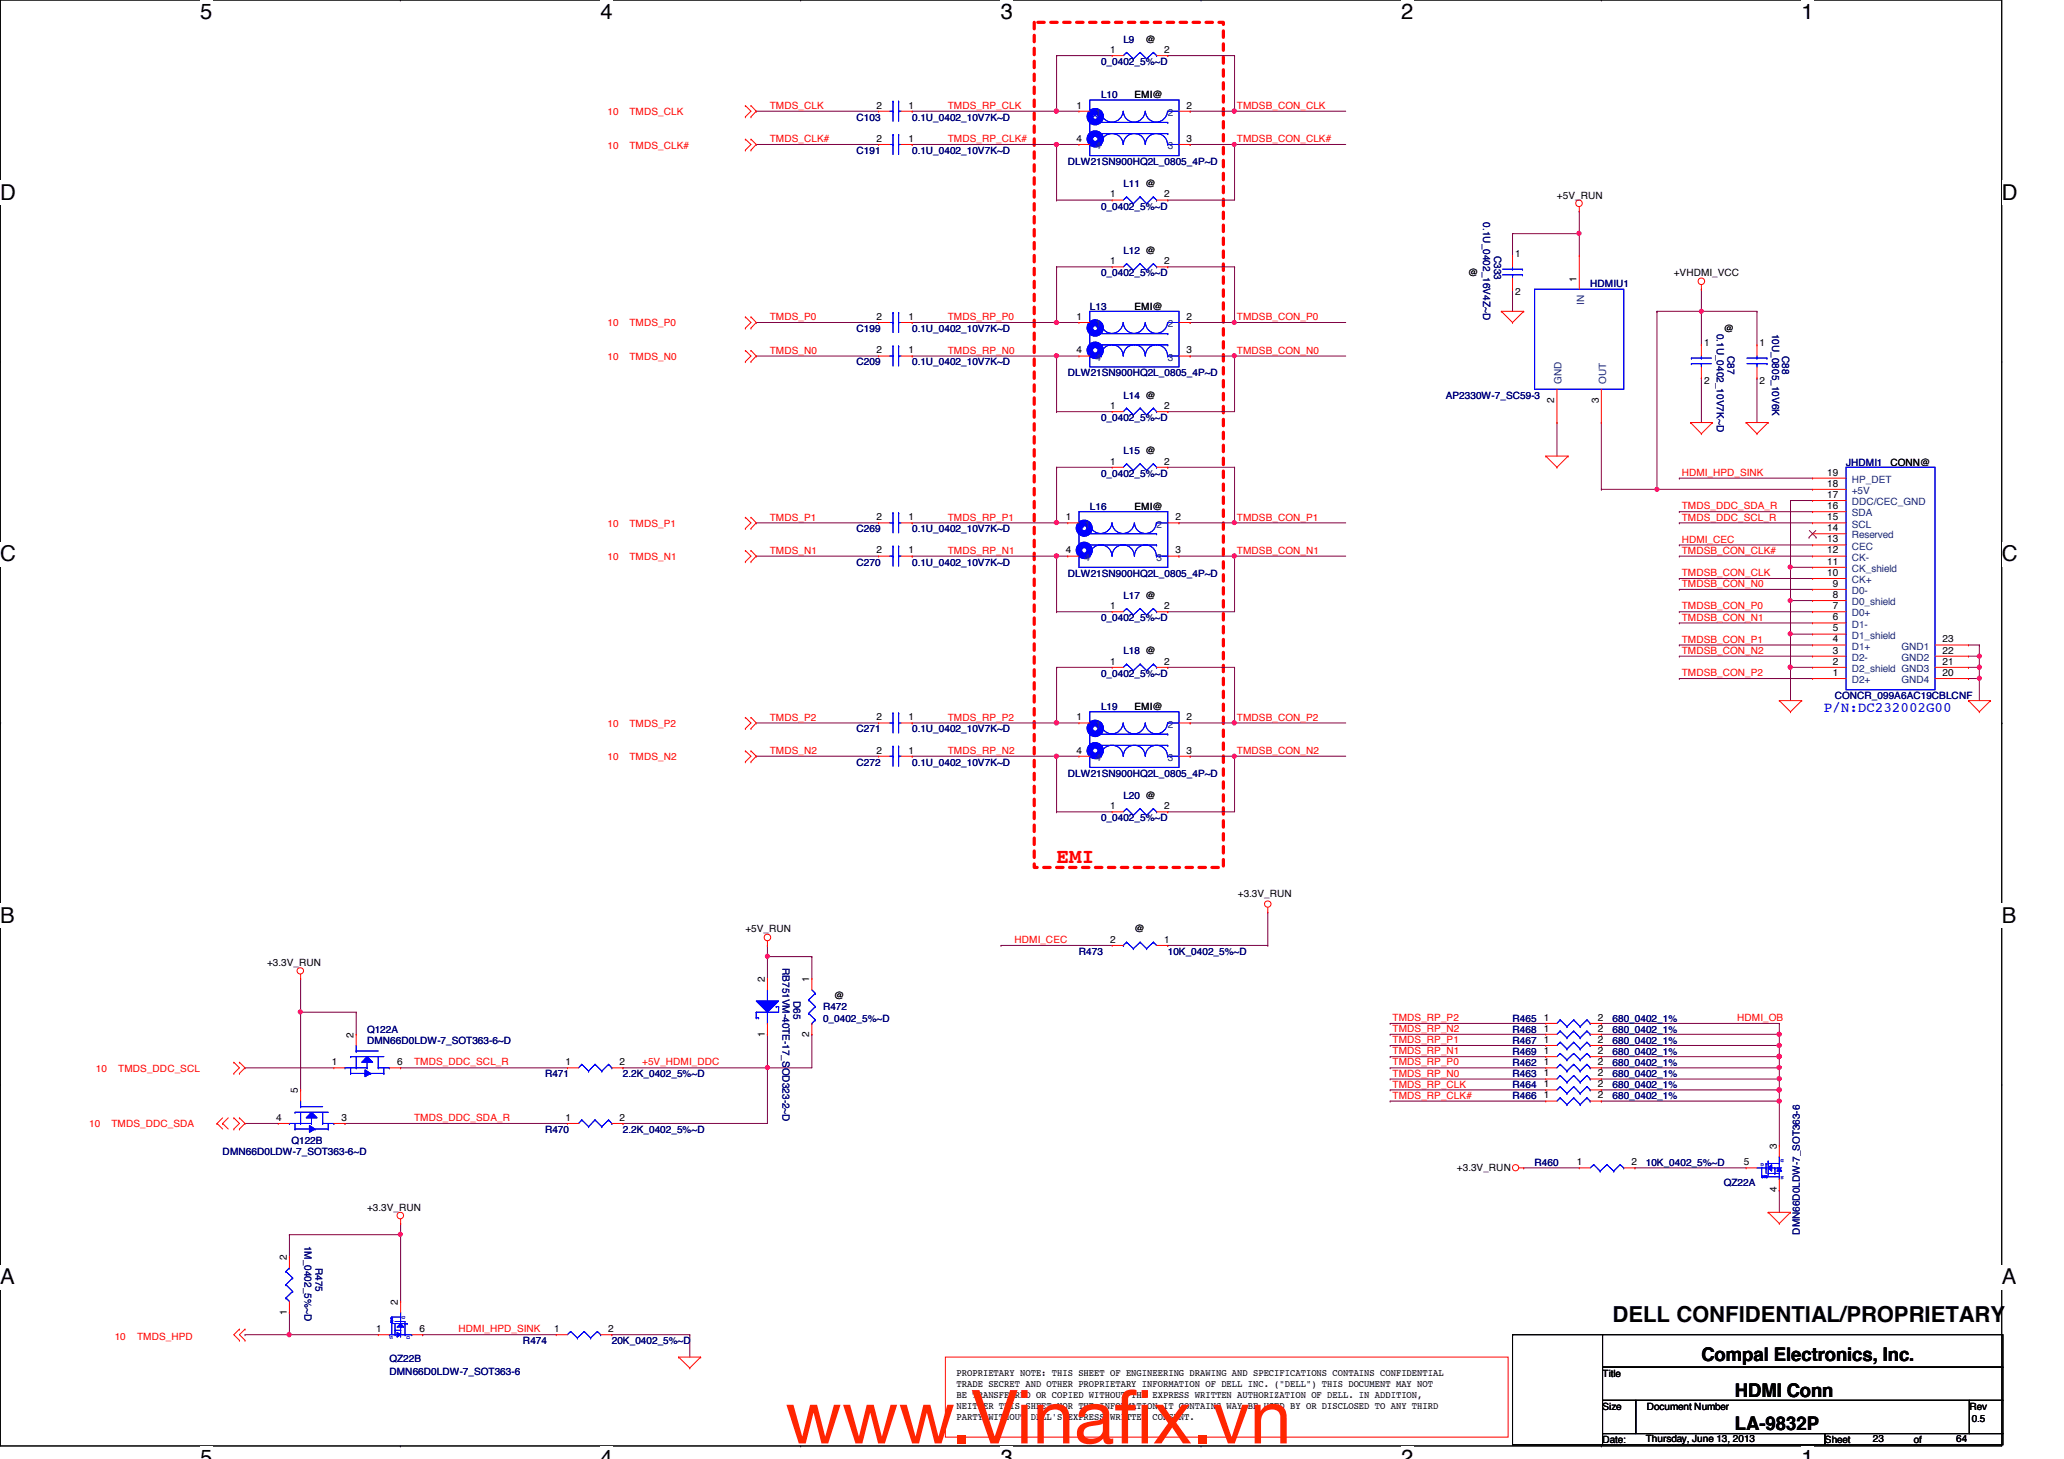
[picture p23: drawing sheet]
<svg xmlns="http://www.w3.org/2000/svg" width="297mm" height="210mm" viewBox="0 0 297 210" stroke-linecap="round" stroke-linejoin="round" font-family="sans-serif">
<defs><g id="words">
<g font-size="10.6" fill="#ff2600">
<text x="113" y="207.7">www.Vinaf</text>
<text x="160.4" y="207.7">ix.vn</text>
</g>
<text font-size="3.2" x="232.1" y="190.2">DELL CONFIDENTIAL/PROPRIETARY</text>
<g font-size="3.1">
<text x="28.8" y="2.8">5</text>
<text x="86.4" y="2.8">4</text>
<text x="144" y="2.8">3</text>
<text x="201.6" y="2.8">2</text>
<text x="259.2" y="2.8">1</text>
<text x="0" y="28.8">D</text>
<text x="288.1" y="28.8">D</text>
<text x="0" y="80.8">C</text>
<text x="288.1" y="80.8">C</text>
<text x="0" y="132.8">B</text>
<text x="288.1" y="132.8">B</text>
<text x="0" y="184.8">A</text>
<text x="288.1" y="184.8">A</text>
<text x="28.8" y="210.8">5</text>
<text x="86.4" y="210.8">4</text>
<text x="144" y="210.8">3</text>
<text x="201.6" y="210.8">2</text>
<text x="259.2" y="210.8">1</text>
</g>
<text font-size="3" fill="#f00" x="152.1" y="124.1">EMI</text>
<g font-size="2.7">
<text x="244.9" y="195.8">Compal Electronics, Inc.</text>
<text x="249.7" y="201">HDMI Conn</text>
<text x="249.7" y="205.8">LA-9832P</text>
</g>
<text font-size="2.1" fill="#00f" x="262.5" y="102.4">P/N:DC232002G00</text>
<g font-size="1.4" fill="#000080">
<text x="158.5" y="9.4">0_0402_5%~D</text>
<text x="161.7" y="6.1">L9</text>
<text x="123.3" y="17.4">C103</text>
<text x="131.3" y="17.4">0.1U_0402_10V7K~D</text>
<text x="158.5" y="14.1">L10</text>
<text x="123.3" y="22.1">C191</text>
<text x="131.3" y="22.1">0.1U_0402_10V7K~D</text>
<text x="153.7" y="23.7">DLW21SN900HQ2L_0805_4P~D</text>
<text x="161.7" y="27">L11 @</text>
<text x="158.5" y="30.1">0_0402_5%~D</text>
<text x="213.4" y="32" transform="rotate(90 213.4 32)">0.1U_0402_16V4Z~D</text>
<text x="158.5" y="39.8">0_0402_5%~D</text>
<text x="161.7" y="36.6">L12 @</text>
<text x="215.1" y="36.8" transform="rotate(90 215.1 36.8)">C333</text>
<text x="228.9" y="41.4">HDMIU1</text>
<text x="123.3" y="47.8">C199</text>
<text x="131.3" y="47.8">0.1U_0402_10V7K~D</text>
<text x="156.8" y="44.6">L13</text>
<text x="123.3" y="52.6">C209</text>
<text x="131.3" y="52.6">0.1U_0402_10V7K~D</text>
<text x="247.1" y="48" transform="rotate(90 247.1 48)">0.1U_0402_10V7K~D</text>
<text x="248.6" y="51.2" transform="rotate(90 248.6 51.2)">C87</text>
<text x="255.1" y="48" transform="rotate(90 255.1 48)">10U_0805_10V6K</text>
<text x="256.5" y="51.2" transform="rotate(90 256.5 51.2)">C88</text>
<text x="153.7" y="54.1">DLW21SN900HQ2L_0805_4P~D</text>
<text x="161.7" y="57.4">L14 @</text>
<text x="208.1" y="57.4">AP2330W-7_SC59-3</text>
<text x="158.5" y="60.6">0_0402_5%~D</text>
<text x="161.7" y="65.4">L15 @</text>
<text x="158.5" y="68.6">0_0402_5%~D</text>
<text x="265.7" y="67">JHDMI1</text>
<text x="123.3" y="76.6">C269</text>
<text x="131.3" y="76.6">0.1U_0402_10V7K~D</text>
<text x="156.8" y="73.4">L16</text>
<text x="123.3" y="81.4">C270</text>
<text x="131.3" y="81.4">0.1U_0402_10V7K~D</text>
<text x="153.7" y="83">DLW21SN900HQ2L_0805_4P~D</text>
<text x="158.5" y="89.4">0_0402_5%~D</text>
<text x="161.7" y="86.1">L17 @</text>
<text x="161.7" y="94.1">L18 @</text>
<text x="158.5" y="97.4">0_0402_5%~D</text>
<text x="264.1" y="100.6">CONCR_099A6AC19CBLCNF</text>
<text x="123.3" y="105.4">C271</text>
<text x="131.3" y="105.4">0.1U_0402_10V7K~D</text>
<text x="158.5" y="102.2">L19</text>
<text x="123.3" y="110.2">C272</text>
<text x="131.3" y="110.2">0.1U_0402_10V7K~D</text>
<text x="153.7" y="111.8">DLW21SN900HQ2L_0805_4P~D</text>
<text x="158.5" y="118.2">0_0402_5%~D</text>
<text x="161.7" y="115">L20 @</text>
<text x="155.3" y="137.4">R473</text>
<text x="168.1" y="137.4">10K_0402_5%~D</text>
<text x="112.6" y="139.2" transform="rotate(90 112.6 139.2)">RB751VM-40TE-17_SOD323-2~D</text>
<text x="52.8" y="148.6">Q122A</text>
<text x="114.2" y="144" transform="rotate(90 114.2 144)">D65</text>
<text x="118.4" y="145.4">R472</text>
<text x="118.4" y="147">0_0402_5%~D</text>
<text x="217.7" y="147">R465</text>
<text x="217.7" y="148.6">R468</text>
<text x="232.1" y="147">680_0402_1%</text>
<text x="232.1" y="148.6">680_0402_1%</text>
<text x="52.8" y="150.2">DMN66D0LDW-7_SOT363-6~D</text>
<text x="78.4" y="155">R471</text>
<text x="89.7" y="155">2.2K_0402_5%~D</text>
<text x="217.7" y="151.8">R469</text>
<text x="217.7" y="155">R463</text>
<text x="217.7" y="153.4">R462</text>
<text x="217.7" y="150.2">R467</text>
<text x="232.1" y="151.8">680_0402_1%</text>
<text x="232.1" y="155">680_0402_1%</text>
<text x="232.1" y="153.4">680_0402_1%</text>
<text x="232.1" y="150.2">680_0402_1%</text>
<text x="217.7" y="156.6">R464</text>
<text x="217.7" y="158.2">R466</text>
<text x="232.1" y="156.6">680_0402_1%</text>
<text x="232.1" y="158.2">680_0402_1%</text>
<text x="32" y="166.2">DMN66D0LDW-7_SOT363-6~D</text>
<text x="41.9" y="164.6">Q122B</text>
<text x="78.4" y="163">R470</text>
<text x="89.7" y="163">2.2K_0402_5%~D</text>
<text x="220.8" y="167.8">R460</text>
<text x="236.9" y="167.8">10K_0402_5%~D</text>
<text x="248.1" y="170.6">QZ22A</text>
<text x="43.8" y="179.2" transform="rotate(90 43.8 179.2)">1M_0402_5%~D</text>
<text x="259" y="177.6" transform="rotate(-90 259 177.6)">DMN66D0LDW-7_SOT363-6</text>
<text x="45.4" y="182.4" transform="rotate(90 45.4 182.4)">R475</text>
<text x="56" y="195.9">QZ22B</text>
<text x="56" y="197.9">DMN66D0LDW-7_SOT363-6</text>
<text x="75.3" y="193.4">R474</text>
<text x="88" y="193.4">20K_0402_5%~D</text>
</g>
<g font-size="1.4">
<text x="159.8" y="7.6">1</text>
<text x="164.8" y="6.1">@</text>
<text x="167.6" y="7.6">2</text>
<text x="126.2" y="15.6">2</text>
<text x="130.8" y="15.6">1</text>
<text x="154.9" y="15.6">1</text>
<text x="163.3" y="14.1">EMI@</text>
<text x="170.8" y="15.6">2</text>
<text x="126.2" y="20.4">2</text>
<text x="130.8" y="20.4">1</text>
<text x="154.9" y="20.4">4</text>
<text x="170.8" y="20.4">3</text>
<text x="159.8" y="28.4">1</text>
<text x="167.6" y="28.4">2</text>
<text x="224.1" y="28.6">+5V_RUN</text>
<text x="159.8" y="38">1</text>
<text x="167.6" y="38">2</text>
<text x="211.3" y="39.8">@</text>
<text x="218.1" y="37">1</text>
<text x="226.9" y="40.5" transform="rotate(-90 226.9 40.5)">1</text>
<text x="240.9" y="39.8">+VHDMI_VCC</text>
<text x="126.2" y="46">2</text>
<text x="130.8" y="46">1</text>
<text x="154.9" y="46">1</text>
<text x="163.3" y="44.6">EMI@</text>
<text x="170.8" y="46">2</text>
<text x="218.1" y="42.5">2</text>
<text x="248.1" y="47.8">@</text>
<text x="126.2" y="50.8">2</text>
<text x="130.8" y="50.8">1</text>
<text x="154.9" y="50.8">4</text>
<text x="170.8" y="50.8">3</text>
<text x="245.2" y="49.8">1</text>
<text x="253.2" y="49.8">1</text>
<text x="159.8" y="58.8">1</text>
<text x="167.6" y="58.8">2</text>
<text x="223.7" y="57.9" transform="rotate(-90 223.7 57.9)">2</text>
<text x="230.1" y="57.9" transform="rotate(-90 230.1 57.9)">3</text>
<text x="245.2" y="55.2">2</text>
<text x="253.2" y="55.2">2</text>
<text x="159.8" y="66.8">1</text>
<text x="167.6" y="66.8">2</text>
<text x="263" y="71.6">17</text>
<text x="263" y="70">18</text>
<text x="263" y="68.4">19</text>
<text x="272.1" y="67">CONN@</text>
<text x="126.2" y="74.8">2</text>
<text x="130.8" y="74.8">1</text>
<text x="153.4" y="74.8">1</text>
<text x="163.3" y="73.4">EMI@</text>
<text x="169.2" y="74.8">2</text>
<text x="263" y="76.4">14</text>
<text x="263" y="74.8">15</text>
<text x="263" y="73.2">16</text>
<text x="126.2" y="79.6">2</text>
<text x="130.8" y="79.6">1</text>
<text x="153.4" y="79.6">4</text>
<text x="169.2" y="79.6">3</text>
<text x="263" y="82.8">10</text>
<text x="263" y="81.2">11</text>
<text x="263" y="79.6">12</text>
<text x="263" y="78">13</text>
<text x="159.8" y="87.6">1</text>
<text x="167.6" y="87.6">2</text>
<text x="263.8" y="89.2">6</text>
<text x="263.8" y="87.6">7</text>
<text x="263.8" y="86">8</text>
<text x="263.8" y="84.4">9</text>
<text x="159.8" y="95.6">1</text>
<text x="167.6" y="95.6">2</text>
<text x="263.8" y="95.6">2</text>
<text x="263.8" y="94">3</text>
<text x="263.8" y="92.4">4</text>
<text x="263.8" y="90.8">5</text>
<text x="279.6" y="92.4">23</text>
<text x="279.6" y="94">22</text>
<text x="279.6" y="95.6">21</text>
<text x="263.8" y="97.2">1</text>
<text x="279.6" y="97.2">20</text>
<text x="126.2" y="103.6">2</text>
<text x="130.8" y="103.6">1</text>
<text x="154.9" y="103.6">1</text>
<text x="163.3" y="102.2">EMI@</text>
<text x="170.8" y="103.6">2</text>
<text x="126.2" y="108.4">2</text>
<text x="130.8" y="108.4">1</text>
<text x="154.9" y="108.4">4</text>
<text x="170.8" y="108.4">3</text>
<text x="159.8" y="116.4">1</text>
<text x="167.6" y="116.4">2</text>
<text x="178.1" y="129">+3.3V_RUN</text>
<text x="107.3" y="134.2">+5V_RUN</text>
<text x="159.8" y="135.6">2</text>
<text x="163.3" y="134.2">@</text>
<text x="167.6" y="135.6">1</text>
<text x="38.4" y="139">+3.3V_RUN</text>
<text x="110.1" y="141.3" transform="rotate(-90 110.1 141.3)">2</text>
<text x="116.5" y="141.3" transform="rotate(-90 116.5 141.3)">1</text>
<text x="120.1" y="143.8">@</text>
<text x="50.9" y="149.3" transform="rotate(-90 50.9 149.3)">2</text>
<text x="110.1" y="149.1" transform="rotate(-90 110.1 149.1)">1</text>
<text x="116.5" y="149.1" transform="rotate(-90 116.5 149.1)">2</text>
<text x="222.2" y="146.9">1</text>
<text x="222.2" y="148.4">1</text>
<text x="230" y="146.9">2</text>
<text x="230" y="148.4">2</text>
<text x="47.7" y="153.2">1</text>
<text x="57.1" y="153.2">6</text>
<text x="81.4" y="153.2">1</text>
<text x="89.2" y="153.2">2</text>
<text x="222.2" y="151.6">1</text>
<text x="222.2" y="154.9">1</text>
<text x="222.2" y="153.2">1</text>
<text x="222.2" y="150">1</text>
<text x="230" y="151.6">2</text>
<text x="230" y="154.9">2</text>
<text x="230" y="153.2">2</text>
<text x="230" y="150">2</text>
<text x="39.7" y="161.2">4</text>
<text x="42.9" y="157.3" transform="rotate(-90 42.9 157.3)">5</text>
<text x="49.1" y="161.2">3</text>
<text x="81.4" y="161.2">1</text>
<text x="89.2" y="161.2">2</text>
<text x="222.2" y="156.4">1</text>
<text x="222.2" y="158">1</text>
<text x="230" y="156.4">2</text>
<text x="230" y="158">2</text>
<text x="226.9" y="167.6">1</text>
<text x="234.8" y="167.6">2</text>
<text x="250.9" y="167.6">5</text>
<text x="255.7" y="165.3" transform="rotate(-90 255.7 165.3)">3</text>
<text x="209.7" y="168.4">+3.3V_RUN</text>
<text x="255.7" y="171.5" transform="rotate(-90 255.7 171.5)">4</text>
<text x="52.8" y="174.2">+3.3V_RUN</text>
<text x="41.3" y="181.3" transform="rotate(-90 41.3 181.3)">2</text>
<text x="41.3" y="189.1" transform="rotate(-90 41.3 189.1)">1</text>
<text x="54.1" y="191.6">1</text>
<text x="57.3" y="187.7" transform="rotate(-90 57.3 187.7)">2</text>
<text x="60.4" y="191.6">6</text>
<text x="79.8" y="191.6">1</text>
<text x="87.5" y="191.6">2</text>
<text x="137.7" y="198">PROPRIETARY NOTE: THIS SHEET OF ENGINEERING DRAWING AND SPECIFICATIONS CONTAINS CONFIDENTIAL</text>
<text x="137.7" y="199.6">TRADE SECRET AND OTHER PROPRIETARY INFORMATION OF DELL INC. (&quot;DELL&quot;) THIS DOCUMENT MAY NOT</text>
<text x="137.7" y="201.1">BE TRANSFERRED OR COPIED WITHOUT THE EXPRESS WRITTEN AUTHORIZATION OF DELL. IN ADDITION,</text>
<text x="137.7" y="202.7">NEITHER THIS SHEET NOR THE INFORMATION IT CONTAINS WAY BE USED BY OR DISCLOSED TO ANY THIRD</text>
<text x="230.6" y="198">Title</text>
<text x="230.6" y="202.8">Size</text>
<text x="237" y="202.8">Document Number</text>
<text x="283.4" y="202.8">Rev</text>
<text x="137.7" y="204.3">PARTY WITHOUT DELL'S EXPRESS WRITTEN CONSENT.</text>
<text x="230.6" y="207.6">Date:</text>
<text x="236.9" y="207.5">Thursday, June 13, 2013</text>
<text x="262.6" y="207.6">Sheet</text>
<text x="269.5" y="207.5">23</text>
<text x="275.4" y="207.6">of</text>
<text x="281.5" y="207.5">64</text>
<text x="283.8" y="204.6">0.5</text>
</g>
<g font-size="1.4" fill="#f00">
<text x="87.4" y="16.6">10</text>
<text x="90.6" y="16.6">TMDS_CLK</text>
<text x="110.8" y="15.7">TMDS_CLK</text>
<text x="136.4" y="15.7">TMDS_RP_CLK</text>
<text x="178" y="15.7">TMDSB_CON_CLK</text>
<text x="87.4" y="21.4">10</text>
<text x="90.6" y="21.4">TMDS_CLK#</text>
<text x="110.8" y="20.4">TMDS_CLK#</text>
<text x="136.4" y="20.4">TMDS_RP_CLK#</text>
<text x="178" y="20.4">TMDSB_CON_CLK#</text>
<text x="87.4" y="46.9">10</text>
<text x="90.6" y="46.9">TMDS_P0</text>
<text x="110.8" y="46.1">TMDS_P0</text>
<text x="136.4" y="46.1">TMDS_RP_P0</text>
<text x="178" y="46.1">TMDSB_CON_P0</text>
<text x="87.4" y="51.8">10</text>
<text x="90.6" y="51.8">TMDS_N0</text>
<text x="110.8" y="50.9">TMDS_N0</text>
<text x="136.4" y="50.9">TMDS_RP_N0</text>
<text x="178" y="50.9">TMDSB_CON_N0</text>
<text x="242" y="68.5">HDMI_HPD_SINK</text>
<text x="87.4" y="75.8">10</text>
<text x="90.6" y="75.8">TMDS_P1</text>
<text x="110.8" y="74.9">TMDS_P1</text>
<text x="136.4" y="74.9">TMDS_RP_P1</text>
<text x="178" y="74.9">TMDSB_CON_P1</text>
<text x="242" y="74.9">TMDS_DDC_SCL_R</text>
<text x="242" y="73.3">TMDS_DDC_SDA_R</text>
<text x="87.4" y="80.6">10</text>
<text x="90.6" y="80.6">TMDS_N1</text>
<text x="110.8" y="79.7">TMDS_N1</text>
<text x="136.4" y="79.7">TMDS_RP_N1</text>
<text x="178" y="79.7">TMDSB_CON_N1</text>
<text x="242" y="78.1">HDMI_CEC</text>
<text x="242" y="79.7">TMDSB_CON_CLK#</text>
<text x="242" y="82.9">TMDSB_CON_CLK</text>
<text x="242" y="87.7">TMDSB_CON_P0</text>
<text x="242" y="84.5">TMDSB_CON_N0</text>
<text x="242" y="89.3">TMDSB_CON_N1</text>
<text x="242" y="92.5">TMDSB_CON_P1</text>
<text x="242" y="94.1">TMDSB_CON_N2</text>
<text x="242" y="97.3">TMDSB_CON_P2</text>
<text x="87.4" y="104.6">10</text>
<text x="90.6" y="104.6">TMDS_P2</text>
<text x="110.8" y="103.7">TMDS_P2</text>
<text x="136.4" y="103.7">TMDS_RP_P2</text>
<text x="178" y="103.7">TMDSB_CON_P2</text>
<text x="87.4" y="109.4">10</text>
<text x="90.6" y="109.4">TMDS_N2</text>
<text x="110.8" y="108.5">TMDS_N2</text>
<text x="136.4" y="108.5">TMDS_RP_N2</text>
<text x="178" y="108.5">TMDSB_CON_N2</text>
<text x="146" y="135.7">HDMI_CEC</text>
<text x="200.4" y="148.5">TMDS_RP_N2</text>
<text x="200.4" y="146.9">TMDS_RP_P2</text>
<text x="250" y="146.9">HDMI_OB</text>
<text x="13.8" y="154.2">10</text>
<text x="17" y="154.2">TMDS_DDC_SCL</text>
<text x="59.6" y="153.3">TMDS_DDC_SCL_R</text>
<text x="92.4" y="153.3">+5V_HDMI_DDC</text>
<text x="200.4" y="151.7">TMDS_RP_N1</text>
<text x="200.4" y="150.1">TMDS_RP_P1</text>
<text x="200.4" y="154.9">TMDS_RP_N0</text>
<text x="200.4" y="153.3">TMDS_RP_P0</text>
<text x="59.6" y="161.3">TMDS_DDC_SDA_R</text>
<text x="200.4" y="158.1">TMDS_RP_CLK#</text>
<text x="200.4" y="156.5">TMDS_RP_CLK</text>
<text x="12.8" y="162.2">10</text>
<text x="16" y="162.2">TMDS_DDC_SDA</text>
<text x="66" y="191.7">HDMI_HPD_SINK</text>
<text x="16.5" y="192.7">10</text>
<text x="19.7" y="192.7">TMDS_HPD</text>
</g>
<g font-size="1.4" fill="#004080">
<text x="157.6" y="16.7">1</text>
<text x="168.1" y="16.7">2</text>
<text x="157.6" y="21.5">4</text>
<text x="168.1" y="21.5">3</text>
<text x="157.6" y="47.1">1</text>
<text x="168.1" y="47.1">2</text>
<text x="228" y="43.9" transform="rotate(-90 228 43.9)">IN</text>
<text x="157.6" y="51.9">4</text>
<text x="168.1" y="51.9">3</text>
<text x="224.7" y="55.2" transform="rotate(-90 224.7 55.2)">GND</text>
<text x="231.1" y="55.2" transform="rotate(-90 231.1 55.2)">OUT</text>
<text x="266.5" y="71.1">+5V</text>
<text x="266.5" y="69.5">HP_DET</text>
<text x="156.1" y="75.9">1</text>
<text x="166.5" y="75.9">2</text>
<text x="266.5" y="77.5">Reserved</text>
<text x="266.5" y="75.9">SCL</text>
<text x="266.5" y="74.3">SDA</text>
<text x="266.5" y="72.7">DDC/CEC_GND</text>
<text x="156.1" y="80.7">4</text>
<text x="166.5" y="80.7">3</text>
<text x="266.5" y="83.9">CK+</text>
<text x="266.5" y="82.3">CK_shield</text>
<text x="266.5" y="80.7">CK-</text>
<text x="266.5" y="79.1">CEC</text>
<text x="266.5" y="88.7">D0+</text>
<text x="266.5" y="87.1">D0_shield</text>
<text x="266.5" y="85.5">D0-</text>
<text x="266.5" y="95.1">D2-</text>
<text x="266.5" y="93.5">D1+</text>
<text x="266.5" y="91.9">D1_shield</text>
<text x="266.5" y="90.3">D1-</text>
<text x="273.6" y="93.5">GND1</text>
<text x="273.6" y="95.1">GND2</text>
<text x="266.5" y="98.3">D2+</text>
<text x="266.5" y="96.7">D2_shield GND3</text>
<text x="273.6" y="98.3">GND4</text>
<text x="157.6" y="104.7">1</text>
<text x="168.1" y="104.7">2</text>
<text x="157.6" y="109.5">4</text>
<text x="168.1" y="109.5">3</text>
</g>
<g font-size=".8" fill="#00f">
<text x="253.8" y="167.4" transform="rotate(180 253.8 167.4)">G</text>
<text x="256.7" y="166.8" transform="rotate(180 256.7 166.8)">D</text>
<text x="256.7" y="169.2" transform="rotate(180 256.7 169.2)">S</text>
<text x="58.3" y="189.8" transform="rotate(-90 58.3 189.8)">G</text>
<text x="56.6" y="192.7" transform="rotate(-90 56.6 192.7)">S</text>
<text x="59" y="192.7" transform="rotate(-90 59 192.7)">D</text>
</g>
</g></defs>
<path d="M0 0h288.1v208h-288.1z" fill="none" stroke="#000" stroke-width=".14"/>
<g fill="#fff">
<path d="M28.8 0h1.8v3.5h-1.8z"/>
<path d="M28.8 208h1.8v1.9h-1.8z"/>
</g>
<path d="M57.6 0h.1M57.6 208h.1" fill="none" stroke="#000" stroke-width=".14"/>
<g fill="#fff">
<path d="M86.4 0h1.7v3.5h-1.7z"/>
<path d="M86.4 208h1.7v1.9h-1.7z"/>
</g>
<path d="M115.2 0h.1M115.2 208h.1" fill="none" stroke="#000" stroke-width=".14"/>
<g fill="#fff">
<path d="M144 0h1.8v3.5h-1.8z"/>
<path d="M144 208h1.8v1.9h-1.8z"/>
</g>
<path d="M172.8 0h.1M172.8 208h.1" fill="none" stroke="#000" stroke-width=".14"/>
<g fill="#fff">
<path d="M201.6 0h1.8v3.5h-1.8z"/>
<path d="M201.6 208h1.8v1.9h-1.8z"/>
</g>
<path d="M230.5 0h.1M230.5 208h.1" fill="none" stroke="#000" stroke-width=".14"/>
<g fill="#fff">
<path d="M259.2 0h1.8v3.5h-1.8z"/>
<path d="M259.2 208h1.8v1.9h-1.8z"/>
<path d="M0 26h2.3v3.5h-2.3z"/>
<path d="M288.1 26h2.2v3.5h-2.2z"/>
<path d="M0 78h2.3v3.4h-2.3z"/>
<path d="M288.1 78h2.2v3.4h-2.2z"/>
</g>
<path d="M0 52h.1M288.1 52h.1" fill="none" stroke="#000" stroke-width=".14"/>
<g fill="#fff">
<path d="M0 130h2.1v3.5h-2.1z"/>
<path d="M288.1 130h2v3.5h-2z"/>
</g>
<path d="M0 104h.1M288.1 104h.1" fill="none" stroke="#000" stroke-width=".14"/>
<g fill="#fff">
<path d="M0 182h2.1v3.5h-2.1z"/>
<path d="M288.1 182h2v3.5h-2z"/>
</g>
<path d="M0 156h.1M288.1 156h.1" fill="none" stroke="#000" stroke-width=".14"/>
<path d="M136.1 195.2h80.9v11.6h-80.9z" fill="none" stroke="#f00" stroke-width=".14"/>
<path d="M148.8 3.2h27.3v121.6h-27.3z" fill="none" stroke="#f00" stroke-width=".47" stroke-dasharray=".9 .9"/>
<path d="M244.9 44.8h.1M244.9 44.8v4.8M244.9 44.8h8" fill="none" stroke="#800040" stroke-width=".14"/>
<circle cx="244.9" cy="44.8" r=".3" fill="#f0f"/>
<circle cx="244.9" cy="44.8" r=".3" fill="none" stroke="#f0f" stroke-width=".14"/>
<g fill="none" stroke="#800040" stroke-width=".14">
<path d="M227.3 33.6h.1M227.3 33.6v3.2M238.5 44.8h.1M244.9 41.6h.1M244.9 54.4h.1M244.9 41.6v3.2h-6.4M244.9 54.4v6.4M252.9 54.4h.1M252.9 44.8h.1M252.9 44.8v4.8M252.9 54.4v6.4M224.1 60.8h.1"/>
<path d="M224.1 60.8v4.8M238.5 70.4h.1M238.5 70.4h22.4M241.7 78.4h.1M241.7 75.2h.1M241.7 73.6h.1M241.7 78.4h19.2M241.7 75.2h19.2M241.7 73.6h19.2M257.7 72h.1M257.7 72h3.2M257.7 96h.1"/>
<path d="M257.7 96h3.2M257.7 96v4.8"/>
</g>
<circle cx="257.6" cy="96" r=".31" fill="#f0f"/>
<circle cx="257.6" cy="96" r=".31" fill="none" stroke="#f0f" stroke-width=".14"/>
<path d="M257.7 91.2h.1M257.7 86.4h.1M257.7 91.2h3.2M257.7 86.4v4.8" fill="none" stroke="#800040" stroke-width=".14"/>
<circle cx="257.6" cy="86.4" r=".3" fill="#f0f"/>
<circle cx="257.6" cy="86.4" r=".3" fill="none" stroke="#f0f" stroke-width=".14"/>
<path d="M257.7 86.4h.1M257.7 81.6h.1M257.7 86.4h3.2M257.7 81.6v4.8" fill="none" stroke="#800040" stroke-width=".14"/>
<circle cx="257.6" cy="81.6" r=".3" fill="#f0f"/>
<circle cx="257.6" cy="81.6" r=".3" fill="none" stroke="#f0f" stroke-width=".14"/>
<path d="M241.7 88h.1M241.7 80h.1M241.7 84.8h.1M241.7 92.8h.1M241.7 88h19.2M241.7 80h19.2M241.7 84.8h19.2M241.7 92.8h19.2M257.7 81.6h.1M257.7 91.2h.1M257.7 81.6h3.2M257.7 91.2v4.8" fill="none" stroke="#800040" stroke-width=".14"/>
<circle cx="257.6" cy="91.2" r=".3" fill="#f0f"/>
<circle cx="257.6" cy="91.2" r=".3" fill="none" stroke="#f0f" stroke-width=".14"/>
<path d="M238.5 44.8h.1M238.5 44.8v25.6M257.7 72h.1M257.7 72v9.6M241.7 94.4h.1M241.7 83.2h.1M241.7 89.6h.1M241.7 97.6h.1M241.7 94.4h19.2M241.7 83.2h19.2M241.7 89.6h19.2M241.7 97.6h19.2" fill="none" stroke="#800040" stroke-width=".14"/>
<circle cx="238.5" cy="70.4" r=".3" fill="#f0f"/>
<circle cx="238.5" cy="70.4" r=".3" fill="none" stroke="#f0f" stroke-width=".14"/>
<path d="M217.7 33.6h.1M217.7 33.6h9.6M230.5 60.8h.1M230.5 60.8v9.6" fill="none" stroke="#800040" stroke-width=".14"/>
<circle cx="227.2" cy="33.6" r=".3" fill="#f0f"/>
<circle cx="227.2" cy="33.6" r=".3" fill="none" stroke="#f0f" stroke-width=".14"/>
<g fill="none" stroke="#800040" stroke-width=".14">
<path d="M217.7 33.6h.1M217.7 33.6v3.2M227.3 30.4h.1M227.3 30.4v3.2M217.7 41.6h.1M217.7 41.6v3.2M230.5 70.4h.1M230.5 70.4h8M241.7 68.8h.1M241.7 68.8h19.2M284.9 97.6h.1M284.9 97.6v3.2"/>
<path d="M131.3 104h.1M131.3 108.8h.1M131.3 104h20.8M131.3 108.8h20.8M177.7 104h.1M177.7 104h16"/>
</g>
<circle cx="177.6" cy="104" r=".31" fill="#f0f"/>
<circle cx="177.6" cy="104" r=".31" fill="none" stroke="#f0f" stroke-width=".14"/>
<path d="M177.7 108.8h.1M177.7 108.8h16" fill="none" stroke="#800040" stroke-width=".14"/>
<circle cx="177.6" cy="108.8" r=".3" fill="#f0f"/>
<circle cx="177.6" cy="108.8" r=".3" fill="none" stroke="#f0f" stroke-width=".14"/>
<path d="M177.7 75.2h.1M177.7 75.2h16" fill="none" stroke="#800040" stroke-width=".14"/>
<circle cx="177.6" cy="75.2" r=".3" fill="#f0f"/>
<circle cx="177.6" cy="75.2" r=".3" fill="none" stroke="#f0f" stroke-width=".14"/>
<path d="M108.8 16h.1M108.8 16h17.6M177.7 46.4h.1M177.7 46.4h16M177.7 80h.1M177.7 80h16" fill="none" stroke="#800040" stroke-width=".14"/>
<circle cx="177.6" cy="46.4" r=".3" fill="#f0f"/>
<circle cx="177.6" cy="46.4" r=".3" fill="none" stroke="#f0f" stroke-width=".14"/>
<path d="M177.7 16h.1M177.7 16h16M177.7 51.2h.1M177.7 51.2h16" fill="none" stroke="#800040" stroke-width=".14"/>
<circle cx="177.6" cy="16" r=".31" fill="#f0f"/>
<circle cx="177.6" cy="16" r=".31" fill="none" stroke="#f0f" stroke-width=".14"/>
<g fill="none" stroke="#800040" stroke-width=".14">
<path d="M108.8 20.8h.1M108.8 20.8h17.6M131.3 20.8h.1M131.3 20.8h20.8M171.3 20.8h.1M171.3 20.8h22.4M177.7 20.8h.1M131.3 46.4h.1M131.3 46.4h20.8M171.3 51.2h.1M171.3 51.2h6.4M108.8 75.2h.1"/>
<path d="M108.8 75.2h17.6M169.7 75.2h.1M169.7 75.2h8M108.8 80h.1M108.8 80h17.6M152.1 96h.1M152.1 96h8M152.1 116.8h.1M152.1 116.8h8M171.3 104h.1M171.3 104h6.4M200.1 148.8h.1"/>
<path d="M200.1 147.2h.1M200.1 148.8h22.4M200.1 147.2h22.4M230.5 147.2h.1M230.5 148.8h.1M230.5 148.8h25.6M230.5 147.2h25.6"/>
</g>
<circle cx="256.1" cy="148.8" r=".31" fill="#f0f"/>
<circle cx="256.1" cy="148.8" r=".31" fill="none" stroke="#f0f" stroke-width=".14"/>
<path d="M256.1 152h.1M256.1 152v1.6" fill="none" stroke="#800040" stroke-width=".14"/>
<circle cx="256" cy="152" r=".32" fill="#f0f"/>
<circle cx="256" cy="152" r=".32" fill="none" stroke="#f0f" stroke-width=".14"/>
<path d="M256.1 156.8h.1M256.1 156.8v1.6" fill="none" stroke="#800040" stroke-width=".14"/>
<circle cx="256.1" cy="156.8" r=".31" fill="#f0f"/>
<circle cx="256.1" cy="156.8" r=".31" fill="none" stroke="#f0f" stroke-width=".14"/>
<path d="M200.1 152h.1M200.1 150.4h.1M200.1 152h22.4M200.1 150.4h22.4M230.5 152h.1M230.5 152h25.6M256.1 147.2h.1M256.1 147.2v1.6" fill="none" stroke="#800040" stroke-width=".14"/>
<circle cx="256" cy="152" r=".32" fill="#f0f"/>
<circle cx="256" cy="152" r=".32" fill="none" stroke="#f0f" stroke-width=".14"/>
<path d="M230.5 150.4h.1M230.5 150.4h25.6" fill="none" stroke="#800040" stroke-width=".14"/>
<circle cx="256.1" cy="150.4" r=".31" fill="#f0f"/>
<circle cx="256.1" cy="150.4" r=".31" fill="none" stroke="#f0f" stroke-width=".14"/>
<g fill="none" stroke="#800040" stroke-width=".14">
<path d="M200.1 155.2h.1M200.1 153.6h.1M200.1 155.2h22.4M200.1 153.6h22.4M230.5 153.6h.1M230.5 153.6h25.6M256.1 153.6h.1M256.1 148.8h.1M256.1 150.4h.1M256.1 158.4h.1M256.1 155.2h.1M256.1 148.8v3.2"/>
<path d="M256.1 153.6v3.2M256.1 158.4v6.4"/>
</g>
<circle cx="256.1" cy="153.6" r=".31" fill="#f0f"/>
<circle cx="256.1" cy="153.6" r=".31" fill="none" stroke="#f0f" stroke-width=".14"/>
<path d="M230.5 155.2h.1M230.5 155.2h25.6" fill="none" stroke="#800040" stroke-width=".14"/>
<circle cx="256.1" cy="155.2" r=".31" fill="#f0f"/>
<circle cx="256.1" cy="155.2" r=".31" fill="none" stroke="#f0f" stroke-width=".14"/>
<path d="M200.1 158.4h.1M200.1 158.4h22.4M230.5 158.4h.1M230.5 158.4h25.6" fill="none" stroke="#800040" stroke-width=".14"/>
<circle cx="256.1" cy="158.4" r=".31" fill="#f0f"/>
<circle cx="256.1" cy="158.4" r=".31" fill="none" stroke="#f0f" stroke-width=".14"/>
<path d="M230.5 156.8h.1M230.5 156.8h25.6" fill="none" stroke="#800040" stroke-width=".14"/>
<circle cx="256.1" cy="156.8" r=".31" fill="#f0f"/>
<circle cx="256.1" cy="156.8" r=".31" fill="none" stroke="#f0f" stroke-width=".14"/>
<g fill="none" stroke="#800040" stroke-width=".14">
<path d="M110.4 137.6h.1M110.4 137.6h6.4M116.8 137.6h.1M116.8 137.6v3.2M144.1 136h.1M144.1 136h16M168.1 136h.1M168.1 136h14.4M182.5 136h.1M182.5 131.2v4.8M43.3 140.8h.1M43.3 140.8v4.8"/>
<path d="M200.1 156.8h.1M200.1 156.8h22.4"/>
</g>
<circle cx="43.2" cy="145.6" r=".3" fill="#f0f"/>
<circle cx="43.2" cy="145.6" r=".3" fill="none" stroke="#f0f" stroke-width=".14"/>
<g fill="none" stroke="#800040" stroke-width=".14">
<path d="M35.3 153.6h.1M35.3 153.6h12.7M43.3 145.6h.1M43.3 145.6v11.2M43.3 145.6h8M51.3 145.6h.1M51.3 145.6v3.2M57.7 153.6h.1M57.7 153.6h24M110.4 153.6h.1M110.4 148.8h.1M110.4 148.8v4.8"/>
<path d="M116.8 148.8h.1M116.8 148.8v4.8h-6.4M35.3 161.6h.1M35.3 161.6h4.7M49.7 161.6h.1M49.7 161.6h32"/>
</g>
<circle cx="110.4" cy="153.6" r=".3" fill="#f0f"/>
<circle cx="110.4" cy="153.6" r=".3" fill="none" stroke="#f0f" stroke-width=".14"/>
<path d="M110.4 137.6h.1M110.4 137.6v3.2M89.7 153.6h.1M89.7 153.6h20.7M110.4 153.6h.1M110.4 153.6v8h-20.7M89.7 161.6h.1" fill="none" stroke="#800040" stroke-width=".14"/>
<circle cx="110.4" cy="137.6" r=".3" fill="#f0f"/>
<circle cx="110.4" cy="137.6" r=".3" fill="none" stroke="#f0f" stroke-width=".14"/>
<g fill="none" stroke="#800040" stroke-width=".14">
<path d="M152.1 20.8h.1M152.1 20.8v8M168.1 38.4h.1M168.1 38.4h9.6M177.7 38.4h.1M177.7 38.4v8h-6.4M171.3 46.4h.1M177.7 51.2h.1M177.7 51.2v8M152.1 67.2h.1M152.1 67.2h8M152.1 67.2v8"/>
<path d="M168.1 67.2h.1M168.1 67.2h9.6M177.7 67.2h.1M177.7 67.2v8M152.1 108.8h.1M152.1 108.8v8M110.4 136h.1M110.4 136v1.6"/>
</g>
<circle cx="177.6" cy="51.2" r=".3" fill="#f0f"/>
<circle cx="177.6" cy="51.2" r=".3" fill="none" stroke="#f0f" stroke-width=".14"/>
<g fill="none" stroke="#800040" stroke-width=".14">
<path d="M152.1 28.8h.1M152.1 28.8h8M168.1 28.8h.1M177.7 20.8h.1M177.7 20.8v8h-9.6M168.1 59.2h.1M168.1 59.2h9.6M152.1 96h.1M152.1 80h.1M152.1 80v8M152.1 96v8M168.1 116.8h.1"/>
<path d="M177.7 108.8h.1M177.7 108.8v8h-9.6"/>
</g>
<circle cx="177.6" cy="20.8" r=".3" fill="#f0f"/>
<circle cx="177.6" cy="20.8" r=".3" fill="none" stroke="#f0f" stroke-width=".14"/>
<path d="M152.1 75.2h.1M152.1 75.2h1.6" fill="none" stroke="#800040" stroke-width=".14"/>
<circle cx="152" cy="75.2" r=".31" fill="#f0f"/>
<circle cx="152" cy="75.2" r=".31" fill="none" stroke="#f0f" stroke-width=".14"/>
<path d="M177.7 8h.1M177.7 8v8M152.1 46.4h.1M152.1 46.4h3.2" fill="none" stroke="#800040" stroke-width=".14"/>
<circle cx="152" cy="46.4" r=".31" fill="#f0f"/>
<circle cx="152" cy="46.4" r=".31" fill="none" stroke="#f0f" stroke-width=".14"/>
<path d="M152.1 16h.1M152.1 16h3.2" fill="none" stroke="#800040" stroke-width=".14"/>
<circle cx="152" cy="16" r=".32" fill="#f0f"/>
<circle cx="152" cy="16" r=".32" fill="none" stroke="#f0f" stroke-width=".14"/>
<path d="M152.1 20.8h.1M152.1 20.8h3.2" fill="none" stroke="#800040" stroke-width=".14"/>
<circle cx="152" cy="20.8" r=".31" fill="#f0f"/>
<circle cx="152" cy="20.8" r=".31" fill="none" stroke="#f0f" stroke-width=".14"/>
<path d="M152.1 51.2h.1M152.1 51.2h3.2" fill="none" stroke="#800040" stroke-width=".14"/>
<circle cx="152" cy="51.2" r=".31" fill="#f0f"/>
<circle cx="152" cy="51.2" r=".31" fill="none" stroke="#f0f" stroke-width=".14"/>
<path d="M152.1 108.8h.1M152.1 108.8h3.2" fill="none" stroke="#800040" stroke-width=".14"/>
<circle cx="152" cy="108.8" r=".31" fill="#f0f"/>
<circle cx="152" cy="108.8" r=".31" fill="none" stroke="#f0f" stroke-width=".14"/>
<path d="M152.1 80h.1M152.1 80h1.6" fill="none" stroke="#800040" stroke-width=".14"/>
<circle cx="152" cy="80" r=".32" fill="#f0f"/>
<circle cx="152" cy="80" r=".32" fill="none" stroke="#f0f" stroke-width=".14"/>
<path d="M152.1 104h.1M152.1 104h3.2" fill="none" stroke="#800040" stroke-width=".14"/>
<circle cx="152" cy="104" r=".32" fill="#f0f"/>
<circle cx="152" cy="104" r=".32" fill="none" stroke="#f0f" stroke-width=".14"/>
<g fill="none" stroke="#800040" stroke-width=".14">
<path d="M152.1 8h.1M152.1 8v8M168.1 8h.1M168.1 8h9.6M152.1 59.2h.1M152.1 51.2h.1M152.1 51.2v8M152.1 59.2h8M168.1 96h.1M168.1 88h.1M168.1 96h9.6M177.7 96h.1"/>
<path d="M177.7 80h.1M177.7 80v8h-9.6M177.7 96v8"/>
</g>
<circle cx="177.6" cy="80" r=".31" fill="#f0f"/>
<circle cx="177.6" cy="80" r=".31" fill="none" stroke="#f0f" stroke-width=".14"/>
<g fill="none" stroke="#800040" stroke-width=".14">
<path d="M131.3 16h.1M131.3 16h20.8M152.1 8h.1M152.1 8h8M171.3 16h.1M171.3 16h6.4M152.1 38.4h.1M152.1 38.4v8M152.1 38.4h8M131.3 51.2h.1M131.3 51.2h20.8M131.3 75.2h.1"/>
<path d="M131.3 75.2h20.8M131.3 80h.1M131.3 80h20.8M152.1 88h.1M152.1 88h8M169.7 80h.1M169.7 80h8M171.3 108.8h.1M171.3 108.8h6.4M41.7 177.6h.1M41.7 177.6h16M57.7 176h.1"/>
<path d="M57.7 177.6h.1M57.7 176v11.2M35.3 192h.1M41.7 188.8h.1M41.7 188.8v3.2h-6.4M88 192h.1M88 192h11.3M99.3 192h.1M99.3 192v3.2"/>
</g>
<circle cx="57.6" cy="177.6" r=".3" fill="#f0f"/>
<circle cx="57.6" cy="177.6" r=".3" fill="none" stroke="#f0f" stroke-width=".14"/>
<path d="M41.7 177.6h.1M41.7 177.6v3.2M41.7 192h.1M41.7 192h12.7M60.8 192h.1M60.8 192h19.2" fill="none" stroke="#800040" stroke-width=".14"/>
<circle cx="41.6" cy="192" r=".31" fill="#f0f"/>
<circle cx="41.6" cy="192" r=".31" fill="none" stroke="#f0f" stroke-width=".14"/>
<path d="M108.8 46.4h.1M108.8 51.2h.1M108.8 46.4h17.6M108.8 51.2h17.6M283.3 97.6h.1M283.3 97.6h1.6M108.8 104h.1M108.8 108.8h.1M108.8 104h17.6M108.8 108.8h17.6" fill="none" stroke="#800040" stroke-width=".14"/>
<circle cx="284.9" cy="97.6" r=".3" fill="#f0f"/>
<circle cx="284.9" cy="97.6" r=".3" fill="none" stroke="#f0f" stroke-width=".14"/>
<path d="M283.3 96h.1M283.3 96h1.6M284.9 96h.1M284.9 96v1.6" fill="none" stroke="#800040" stroke-width=".14"/>
<circle cx="284.8" cy="96" r=".31" fill="#f0f"/>
<circle cx="284.8" cy="96" r=".31" fill="none" stroke="#f0f" stroke-width=".14"/>
<path d="M283.3 92.8h1.6M284.9 92.8h.1M284.9 94.4h.1M284.9 92.8v1.6M219.3 168h.1M219.3 168h8M235.3 168h.1M235.3 168h16M256.1 171.2h.1M256.1 171.2v3.2" fill="none" stroke="#800040" stroke-width=".14"/>
<circle cx="284.9" cy="94.4" r=".3" fill="#f0f"/>
<circle cx="284.9" cy="94.4" r=".3" fill="none" stroke="#f0f" stroke-width=".14"/>
<path d="M283.3 94.4h1.6M284.9 94.4h.1M284.9 96h.1M284.9 94.4v1.6" fill="none" stroke="#800040" stroke-width=".14"/>
<g fill="none" stroke="#f00" stroke-width=".14">
<path d="M107.3 16.8h.1M107.3 15.2h.1M107.3 15.2l.8 .8-.8 .8M108.1 15.2h.1M108.1 16.8h.1M108.1 15.2l.7 .8-.7 .8M107.3 21.6h.1M107.3 20h.1M107.3 20l.8 .8-.8 .8M108.1 20h.1M108.1 21.6h.1M108.1 20l.7 .8-.7 .8"/>
<path d="M227.3 30.4h.1M227.3 29.8v.6M107.3 47.2h.1M107.3 45.6h.1M107.3 52h.1M107.3 50.4h.1M107.3 45.6l.8 .8-.8 .8M107.3 50.4l.8 .8-.8 .8M108.1 45.6h.1M108.1 47.2h.1M108.1 50.4h.1M108.1 52h.1"/>
<path d="M108.1 45.6l.7 .8-.7 .8M108.1 50.4l.7 .8-.7 .8M216.1 44.8h.1M216.1 44.8h3.2M216.1 44.8l1.6 1.6M217.7 46.4h.1M219.3 44.8h.1M219.3 44.8l-1.6 1.6M244.9 41.6h.1M244.9 41v.6M107.3 76h.1M107.3 74.4h.1"/>
<path d="M107.3 79.2h.1M107.3 74.4l.8 .8-.8 .8M107.3 79.2l.8 .8-.8 .8M108.1 74.4h.1M108.1 76h.1M108.1 79.2h.1M108.1 74.4l.7 .8-.7 .8M108.1 79.2l.7 .8-.7 .8M222.5 65.6h.1M222.5 65.6h3.2M222.5 65.6l1.6 1.6M224.1 67.2h.1"/>
<path d="M225.7 65.6h.1M225.7 65.6l-1.6 1.6M243.3 60.8h.1M243.3 60.8h3.2M243.3 60.8l1.6 1.6M244.9 62.4h.1M246.5 60.8h.1M246.5 60.8l-1.6 1.6M251.3 60.8h.1M251.3 60.8h3.2M251.3 60.8l1.6 1.6M252.9 62.4h.1"/>
<path d="M254.5 60.8h.1M254.5 60.8l-1.6 1.6M107.3 80.8h.1M108.1 80.8h.1M107.3 104.8h.1M107.3 103.2h.1M107.3 109.6h.1M107.3 108h.1M107.3 103.2l.8 .8-.8 .8M107.3 108l.8 .8-.8 .8M108.1 103.2h.1M108.1 104.8h.1"/>
<path d="M108.1 108h.1M108.1 109.6h.1M108.1 103.2l.7 .8-.7 .8M108.1 108l.7 .8-.7 .8M256.1 100.8h.1M256.1 100.8h3.2M256.1 100.8l1.6 1.6M257.7 102.4h.1M259.3 100.8h.1M259.3 100.8l-1.6 1.6M283.3 100.8h.1M283.3 100.8h3.2"/>
<path d="M283.3 100.8l1.6 1.6M284.9 102.4h.1M286.5 100.8h.1M286.5 100.8l-1.6 1.6M110.4 136h.1M110.4 135.4v.6M182.5 131.2h.1M182.5 130.6v.6M33.7 154.4h.1M33.7 152.8h.1M33.7 152.8l.8 .8-.8 .8M34.5 152.8h.1"/>
<path d="M34.5 154.4h.1M34.5 152.8l.8 .8-.8 .8M43.3 140.8h.1M43.3 140.2v.6M222.5 152h.1M222.5 152h1.6M228.9 152h1.6M230.5 152h.1M31.2 161.6h.1M31.2 161.6l.8 .8M32 161.6h.1M32 161.6l.8 .8"/>
<path d="M32 160.8l-.8 .8M32.8 160.8l-.8 .8M33.7 162.4h.1M33.7 160.8h.1M33.7 160.8l.8 .8-.8 .8M34.5 160.8h.1M34.5 162.4h.1M34.5 160.8l.8 .8-.8 .8M57.7 176h.1M57.7 175.4v.6M218.6 168h.7M219.3 168h.1"/>
<path d="M254.5 174.4h.1M254.5 174.4h3.2M254.5 174.4l1.6 1.6M256.1 176h.1M257.7 174.4h.1M257.7 174.4l-1.6 1.6M34.5 191.2h.1M34.5 192.8h.1M34.5 191.2l-.8 .8 .8 .8M35.3 191.2h.1M35.3 192.8h.1M35.3 191.2l-.8 .8 .8 .8"/>
<path d="M97.7 195.2h.1M97.7 195.2h3.1M97.7 195.2l1.6 1.6M99.3 196.8h.1M100.8 195.2h.1M100.8 195.2l-1.5 1.6"/>
<circle cx="227.2" cy="29.2" r=".47"/>
<circle cx="244.8" cy="40.5" r=".47"/>
<circle cx="43.2" cy="139.7" r=".46"/>
<circle cx="110.4" cy="134.9" r=".47"/>
<circle cx="182.5" cy="130.1" r=".46"/>
<circle cx="57.6" cy="174.9" r=".47"/>
<circle cx="218.1" cy="168" r=".45"/>
</g>
<path d="M217.7 192h12.9v15.9h-12.9zM230.6 192h57.6v4.7h-57.6zM230.6 196.7h57.6v4.8h-57.6zM230.6 201.5h4.8v4.7h-4.8zM230.6 206.2h32v1.7h-32zM235.4 201.5h48v4.7h-48zM262.6 206.2h25.6v1.7h-25.6zM283.4 201.5h4.8v4.7h-4.8z" fill="none" stroke="#000" stroke-width=".14"/>
<g fill="none" stroke="#00f" stroke-width=".14">
<path d="M224.5 151.6h.1M224.5 151.6l-.4 .4M224.5 151.6l1 .9M225.5 152.5h.1M226.5 151.6h.1M226.5 151.6l-1 .9M226.5 151.6l.9 .9M227.4 152.5h.1M228.4 151.6h.1M228.4 151.6l-1 .9M228.4 151.6l.5 .4M228.9 152h.1"/>
<path d="M253.5 168h.1M253.5 168v1.3M254.2 167.4h.1M254.2 167.4v1.4M254.5 167.4h.1M254.5 167h.1M254.5 167.4h1.6M254.5 168.8h.9M254.5 167v2.1M255.4 168h.1M255.4 168.8h.1M255.4 168v.8"/>
<path d="M255.7 168h.1M255.7 168h.7M256.1 169.6h.1M256.1 168.5v1.1"/>
</g>
<path d="M256.1 168l.3 .5h-.7z" fill-rule="evenodd" fill="#00f"/>
<g fill="none" stroke="#00f" stroke-width=".14">
<path d="M252.9 168h1.3M253.5 169.3h.1M253.5 169.3h.2M254 169.1h.1M254 169.1v.4M254.2 168h.1M254.3 169.3h.1M254.3 169.3h1.8M255 168h.4M255.4 168h.1M255.4 168.8h.7M256.1 168l.3 .5h-.7z"/>
<path d="M256.1 168.8h.1M256.1 167.4h.1M256.1 167.4v.6"/>
</g>
<path d="M254.5 168l.5-.4v.9z" fill-rule="evenodd" fill="#00f"/>
<path d="M254.5 168l.5-.4v.9z" fill="none" stroke="#00f" stroke-width=".14"/>
<path d="M253.7 169.1v.4l.6-.4v.4z" fill-rule="evenodd" fill="#00f"/>
<g fill="none" stroke="#00f" stroke-width=".14">
<path d="M253.5 168h.1M253.5 168v1.3M253.7 169.1v.4l.6-.4v.4zM254.2 167.4h.1M254.2 167.4v1.4M254.5 167.4h.1M254.5 167h.1M254.5 168.8h.9M254.5 167v2.1M255.4 168h.1M255.4 168.8h.1M255.4 168v.8"/>
<path d="M255.7 168h.1M255.7 168h.7M256.1 166.4h.1M256.1 169.6h.1M256.1 166.4v1h-1.6M256.1 168.5v1.1"/>
</g>
<path d="M256.1 168l.3 .5h-.7z" fill-rule="evenodd" fill="#00f"/>
<g fill="none" stroke="#00f" stroke-width=".14">
<path d="M252.9 168h1.3M253.5 169.3h.1M253.5 169.3h.2M254 169.1h.1M254 169.1v.4M254.2 168h.1M254.3 169.3h.1M254.3 169.3h1.8M255 168h.4M255.4 168h.1M255.4 168.8h.7M256.1 168l.3 .5h-.7z"/>
<path d="M256.1 168.8h.1M256.1 167.4h.1M256.1 167.4v.6"/>
</g>
<path d="M254.5 168l.5-.4v.9z" fill-rule="evenodd" fill="#00f"/>
<path d="M254.5 168l.5-.4v.9z" fill="none" stroke="#00f" stroke-width=".14"/>
<path d="M253.7 169.1v.4l.6-.4v.4z" fill-rule="evenodd" fill="#00f"/>
<g fill="none" stroke="#00f" stroke-width=".14">
<path d="M216.2 39.5h2.9M216.2 38.7h2.9M217.7 38.7h.1M217.7 39.5h.1M217.7 38.4v.3M217.7 39.5v.5M219.1 39.5h.1M219.1 38.7h.1M156.8 46.4h1.7M156.8 51.2h1.7M158.5 46.4h.1M158.5 46.4a1.59 1.59 0 0 0 1.5 1.6 1.59 1.59 0 0 0 1.6-1.6"/>
<path d="M158.5 51.2h.1M158.5 51.2a1.59 1.59 0 0 1 1.5-1.6 1.59 1.59 0 0 1 1.6 1.6M158.5 48h9.6M158.5 49.6h9.6M161.7 46.4a1.57 1.57 0 0 0 1.5 1.6 1.57 1.57 0 0 0 1.6-1.6M161.7 51.2a1.57 1.57 0 0 1 1.5-1.6 1.57 1.57 0 0 1 1.6 1.6M164.8 46.4a1.59 1.59 0 0 0 1.6 1.6 1.59 1.59 0 0 0 1.6-1.6M164.8 51.2a1.59 1.59 0 0 1 1.6-1.6 1.59 1.59 0 0 1 1.6 1.6M168.1 46.4h.1M168.1 51.2h.1M168.1 48h.1M168.1 49.6h.1"/>
<path d="M168.1 46.4h1.6M168.1 51.2h1.6M253.7 169.1v.4l.6-.4v.4zM256.1 166.4h.1M256.1 166.4v1"/>
</g>
<path d="M217.7 36.8h.1M217.7 36.8v1.6M217.7 41.6h.1M217.7 40v1.6M251.3 168h.1M251.3 168h1.6M256.1 164.8h.1M256.1 171.2h.1M256.1 164.8v1.6M256.1 169.6v1.6" fill="none" stroke="#f00" stroke-width=".14"/>
<circle cx="157.6" cy="47.2" r=".78" fill="#fff"/>
<circle cx="157.6" cy="47.2" r=".78" fill="#00f"/>
<circle cx="157.6" cy="47.2" r=".78" fill="none" stroke="#00f" stroke-width=".93"/>
<circle cx="157.6" cy="50.4" r=".78" fill="#fff"/>
<circle cx="157.6" cy="50.4" r=".78" fill="#00f"/>
<circle cx="157.6" cy="50.4" r=".78" fill="none" stroke="#00f" stroke-width=".93"/>
<g fill="none" stroke="#00f" stroke-width=".14">
<path d="M156.8 44.8h12.9v8h-12.9zM156.8 46.4h1.7M156.8 51.2h1.7M158.5 46.4h.1M158.5 46.4a1.59 1.59 0 0 0 1.5 1.6 1.59 1.59 0 0 0 1.6-1.6M158.5 51.2h.1M158.5 51.2a1.59 1.59 0 0 1 1.5-1.6 1.59 1.59 0 0 1 1.6 1.6M158.5 48h9.6M158.5 49.6h9.6M161.7 46.4a1.57 1.57 0 0 0 1.5 1.6 1.57 1.57 0 0 0 1.6-1.6M161.7 51.2a1.57 1.57 0 0 1 1.5-1.6 1.57 1.57 0 0 1 1.6 1.6M164.8 46.4a1.59 1.59 0 0 0 1.6 1.6 1.59 1.59 0 0 0 1.6-1.6"/>
<path d="M164.8 51.2a1.59 1.59 0 0 1 1.6-1.6 1.59 1.59 0 0 1 1.6 1.6M168.1 46.4h.1M168.1 51.2h.1M168.1 48h.1M168.1 49.6h.1M168.1 46.4h1.6M168.1 51.2h1.6"/>
</g>
<circle cx="157.6" cy="47.2" r=".78" fill="#fff"/>
<circle cx="157.6" cy="47.2" r=".78" fill="#00f"/>
<circle cx="157.6" cy="47.2" r=".78" fill="none" stroke="#00f" stroke-width=".93"/>
<circle cx="157.6" cy="50.4" r=".78" fill="#fff"/>
<circle cx="157.6" cy="50.4" r=".78" fill="#00f"/>
<circle cx="157.6" cy="50.4" r=".78" fill="none" stroke="#00f" stroke-width=".93"/>
<g fill="none" stroke="#00f" stroke-width=".14">
<path d="M156.8 44.8h12.9v8h-12.9zM162.1 66.7h.1M162.1 66.7l-.4 .5M162.1 66.7l1 1M163.1 67.7h.1M164.1 66.7h.1M164.1 66.7l-1 1M164.1 66.7l.9 1M165 67.7h.1M166 66.7h.1M166 66.7l-1 1M166 66.7l.5 .5"/>
<path d="M166.5 67.2h.1M128.1 104h.4M128.5 102.6h.1M128.5 104h.1M128.5 102.6v2.9M129.3 104h.1M129.3 102.6h.1M129.3 104h.4M129.3 102.6v2.9"/>
</g>
<g fill="none" stroke="#f00" stroke-width=".14">
<path d="M155.3 46.4h.1M155.3 51.2h.1M155.3 46.4h1.5M155.3 51.2h1.5M169.7 46.4h1.6M169.7 51.2h1.6M171.3 46.4h.1M171.3 51.2h.1M160.1 67.2h.1M160.1 67.2h1.6M166.5 67.2h1.6M168.1 67.2h.1"/>
<path d="M126.4 104h.1M126.4 104h1.7M129.7 104h1.6M131.3 104h.1"/>
</g>
<path d="M108.8 144h3.3l-1.7 1.6z" fill="#00f"/>
<g fill="none" stroke="#00f" stroke-width=".14">
<path d="M108.8 144h3.3l-1.7 1.6zM108.8 145.6h.1M108.8 146.4h.1M108.8 145.6v.8M108.8 146.4h.4M109.2 146.4h.1M110.4 144h.1M110.4 147.2h.1M110.4 142.4v1.6M110.4 145.6v1.6M111.7 144.8h.1M111.7 144.8h.4"/>
<path d="M112.1 144.8h.1M112.1 144.8v.8h-3.3"/>
</g>
<path d="M108.8 144h3.3l-1.7 1.6z" fill="#00f"/>
<g fill="none" stroke="#00f" stroke-width=".14">
<path d="M162.1 37.9h.1M162.1 37.9l-.4 .5M162.1 37.9l1 1M163.1 38.9h.1M164.1 37.9h.1M164.1 37.9l-1 1M164.1 37.9l.9 1M165 38.9h.1M166 37.9h.1M166 37.9l-1 1M166 37.9l.5 .5M166.5 38.4h.1"/>
<path d="M156.8 104h1.7M156.8 108.8h1.7M158.5 104h.1M158.5 104a1.59 1.59 0 0 0 1.5 1.6 1.59 1.59 0 0 0 1.6-1.6M158.5 108.8h.1M158.5 108.8a1.59 1.59 0 0 1 1.5-1.6 1.59 1.59 0 0 1 1.6 1.6M158.5 105.6h9.6M158.5 107.2h9.6M161.7 104a1.57 1.57 0 0 0 1.5 1.6 1.57 1.57 0 0 0 1.6-1.6M161.7 108.8a1.57 1.57 0 0 1 1.5-1.6 1.57 1.57 0 0 1 1.6 1.6M164.8 104a1.59 1.59 0 0 0 1.6 1.6 1.59 1.59 0 0 0 1.6-1.6M164.8 108.8a1.59 1.59 0 0 1 1.6-1.6 1.59 1.59 0 0 1 1.6 1.6"/>
<path d="M168.1 104h.1M168.1 108.8h.1M168.1 105.6h.1M168.1 107.2h.1M168.1 104h1.6M168.1 108.8h1.6M108.8 144h3.3l-1.7 1.6zM108.8 145.6h.1M108.8 146.4h.1M108.8 145.6v.8M108.8 146.4h.4M109.2 146.4h.1"/>
<path d="M110.4 144h.1M110.4 147.2h.1M110.4 142.4v1.6M110.4 145.6v1.6M111.7 144.8h.1M111.7 144.8h.4M112.1 144.8h.1M112.1 144.8v.8h-3.3M82.1 191.6h.1M82.1 191.6l-.4 .4M82.1 191.6l1 .9M83.1 192.5h.1"/>
<path d="M84.1 191.6h.1M84.1 191.6l-1 .9M84.1 191.6l.9 .9M85 192.5h.1M86 191.6h.1M86 191.6l-1 .9M86 191.6l.4 .4M86.4 192h.1"/>
</g>
<path d="M160.1 38.4h.1M160.1 38.4h1.6M166.5 38.4h1.6M168.1 38.4h.1M110.4 140.8h.1M110.4 148.8h.1M110.4 140.8v1.6M110.4 147.2v1.6M80 192h.1M80 192h1.7M86.4 192h1.6M88 192h.1" fill="none" stroke="#f00" stroke-width=".14"/>
<circle cx="157.6" cy="104.8" r=".78" fill="#fff"/>
<circle cx="157.6" cy="104.8" r=".78" fill="#00f"/>
<circle cx="157.6" cy="104.8" r=".78" fill="none" stroke="#00f" stroke-width=".93"/>
<circle cx="157.6" cy="108" r=".77" fill="#fff"/>
<circle cx="157.6" cy="108" r=".77" fill="#00f"/>
<circle cx="157.6" cy="108" r=".77" fill="none" stroke="#00f" stroke-width=".93"/>
<g fill="none" stroke="#00f" stroke-width=".14">
<path d="M156.8 102.4h12.9v8h-12.9zM156.8 104h1.7M156.8 108.8h1.7M158.5 104h.1M158.5 104a1.59 1.59 0 0 0 1.5 1.6 1.59 1.59 0 0 0 1.6-1.6M158.5 108.8h.1M158.5 108.8a1.59 1.59 0 0 1 1.5-1.6 1.59 1.59 0 0 1 1.6 1.6M158.5 105.6h9.6M158.5 107.2h9.6M161.7 104a1.57 1.57 0 0 0 1.5 1.6 1.57 1.57 0 0 0 1.6-1.6M161.7 108.8a1.57 1.57 0 0 1 1.5-1.6 1.57 1.57 0 0 1 1.6 1.6M164.8 104a1.59 1.59 0 0 0 1.6 1.6 1.59 1.59 0 0 0 1.6-1.6"/>
<path d="M164.8 108.8a1.59 1.59 0 0 1 1.6-1.6 1.59 1.59 0 0 1 1.6 1.6M168.1 104h.1M168.1 108.8h.1M168.1 105.6h.1M168.1 107.2h.1M168.1 104h1.6M168.1 108.8h1.6"/>
</g>
<circle cx="157.6" cy="104.8" r=".78" fill="#fff"/>
<circle cx="157.6" cy="104.8" r=".78" fill="#00f"/>
<circle cx="157.6" cy="104.8" r=".78" fill="none" stroke="#00f" stroke-width=".93"/>
<circle cx="157.6" cy="108" r=".77" fill="#fff"/>
<circle cx="157.6" cy="108" r=".77" fill="#00f"/>
<circle cx="157.6" cy="108" r=".77" fill="none" stroke="#00f" stroke-width=".93"/>
<path d="M156.8 102.4h12.9v8h-12.9zM50.5 152h.1M50.5 152h4.7M51.3 151.2h.1M51.3 153.6h.1M51.3 151.2h3.1M51.3 150.4v.8M51.3 152v1.6M54.4 153.6h.1M54.4 152v1.6" fill="none" stroke="#00f" stroke-width=".14"/>
<path d="M155.3 104h.1M155.3 108.8h.1M155.3 104h1.5M155.3 108.8h1.5M169.7 104h1.6M169.7 108.8h1.6M171.3 104h.1M171.3 108.8h.1" fill="none" stroke="#f00" stroke-width=".14"/>
<path d="M52.8 152l.8 .8h-1.5z" fill="#00f"/>
<path d="M49.7 153.6h.1M49.7 153.6h3.1M50.5 154.4h2M52.5 154.4h.1M52.8 152l.8 .8h-1.5zM52.8 153.6h.1M52.8 152.8v.8M54.4 153.6h1.6M55.2 154.4h.1M55.2 153.6v.8M56 153.6h.1" fill="none" stroke="#00f" stroke-width=".14"/>
<path d="M52.5 153.9l.8 .5-.8 .5z" fill="#00f"/>
<g fill="none" stroke="#00f" stroke-width=".14">
<path d="M50.5 154.4h.1M50.5 152h.1M50.5 153.6v.8M50.5 152h4.7M51.3 151.2h.1M51.3 153.6h.1M51.3 151.2h3.1M51.3 150.4v.8M51.3 152v1.6M52.5 153.9l.8 .5-.8 .5zM53.3 154.4h.1M53.3 154.4h1.9"/>
<path d="M54.4 153.6h.1M54.4 152v1.6"/>
</g>
<path d="M52.8 152l.8 .8h-1.5z" fill="#00f"/>
<path d="M49.7 153.6h.1M49.7 153.6h3.1M50.5 154.4h2M52.5 154.4h.1M52.8 152l.8 .8h-1.5zM52.8 153.6h.1M52.8 152.8v.8M54.4 153.6h1.6M55.2 154.4h.1M55.2 153.6v.8M56 153.6h.1" fill="none" stroke="#00f" stroke-width=".14"/>
<path d="M52.5 153.9l.8 .5-.8 .5z" fill="#00f"/>
<g fill="none" stroke="#00f" stroke-width=".14">
<path d="M128.1 108.8h.4M128.5 107.4h.1M128.5 108.8h.1M128.5 107.4v2.8M129.3 108.8h.1M129.3 107.4h.1M129.3 108.8h.4M129.3 107.4v2.8M50.5 154.4h.1M50.5 153.6v.8M52.5 153.9l.8 .5-.8 .5zM53.3 154.4h.1"/>
<path d="M53.3 154.4h1.9M116.4 143.8h.1M116.4 145.8h.1M116.4 143.8l.9 1M116.4 145.8l.9 .9M116.8 147.2h.1M116.8 142.4l.5 .5M117.3 142.9h.1M117.3 144.8h.1M117.3 146.7h.1M117.3 142.9l-.9 .9M117.3 144.8l-.9 1"/>
<path d="M117.3 146.7l-.5 .5"/>
</g>
<g fill="none" stroke="#f00" stroke-width=".14">
<path d="M126.4 108.8h.1M126.4 108.8h1.7M129.7 108.8h1.6M131.3 108.8h.1M48 153.6h.1M48 153.6h1.7M51.3 148.8h.1M51.3 148.8v1.6M56 153.6h1.7M57.7 153.6h.1M116.8 140.8h.1M116.8 148.8h.1"/>
<path d="M116.8 140.8v1.6M116.8 147.2v1.6"/>
</g>
<path d="M57.1 191.7l.6 .3-.6 .4z" fill-rule="evenodd" fill="#00f"/>
<path d="M56.4 189.5h.1M56.4 189.5v.1M57.1 191.7l.6 .3-.6 .4z" fill="none" stroke="#00f" stroke-width=".14"/>
<path d="M56.2 189.6l.3 .6h-.3l.3-.6z" fill-rule="evenodd" fill="#00f"/>
<g fill="none" stroke="#00f" stroke-width=".14">
<path d="M56 192h.1M56 192h1.1M56.2 189.6l.3 .6h-.3l.3-.6zM56.4 190.2h.1M56.4 189.5h1.3M56.4 190.2v1.8M56.5 190.4h2.1M56.9 191.4h.1M56.9 192h.1M56.9 190.4v1.6M56.9 191.4h.8M56.9 190.1h1.4"/>
<path d="M57.7 191.4h.1M57.7 191.7h.1M57.7 189.5h.1M57.7 190.1h.1M57.7 188.8v1.3M57.7 190.9v.5M57.7 191.7v.7M57.7 192h.6M58.3 190.1h.1M58.3 190.4h.1M58.3 192h.1M58.3 190.4v1.6"/>
<path d="M58.6 190.4h.1"/>
</g>
<path d="M57.1 190.9l.6-.5 .4 .5z" fill-rule="evenodd" fill="#00f"/>
<path d="M56.2 189.9h.3M56.5 189.9h.1M57.1 190.9l.6-.5 .4 .5zM58.3 192h1M59.3 192h.1" fill="none" stroke="#00f" stroke-width=".14"/>
<path d="M57.1 191.7l.6 .3-.6 .4z" fill-rule="evenodd" fill="#00f"/>
<path d="M56.4 189.5h.1M56.4 189.5v.1M57.1 191.7l.6 .3-.6 .4z" fill="none" stroke="#00f" stroke-width=".14"/>
<path d="M56.2 189.6l.3 .6h-.3l.3-.6z" fill-rule="evenodd" fill="#00f"/>
<g fill="none" stroke="#00f" stroke-width=".14">
<path d="M56 192h.1M56 192h1.1M56.2 189.6l.3 .6h-.3l.3-.6zM56.4 190.2h.1M56.4 189.5h1.3M56.4 190.2v1.8M56.5 190.4h2.1M56.9 191.4h.1M56.9 192h.1M56.9 190.4v1.6M56.9 191.4h.8M56.9 190.1h1.4"/>
<path d="M57.7 191.4h.1M57.7 191.7h.1M57.7 189.5h.1M57.7 190.1h.1M57.7 188.8v1.3M57.7 190.9v.5M57.7 191.7v.7M57.7 192h.6M58.3 190.1h.1M58.3 190.4h.1M58.3 192h.1M58.3 190.4v1.6"/>
<path d="M58.6 190.4h.1"/>
</g>
<path d="M57.1 190.9l.6-.5 .4 .5z" fill-rule="evenodd" fill="#00f"/>
<g fill="none" stroke="#00f" stroke-width=".14">
<path d="M128.1 16h.4M128.5 14.6h.1M128.5 16h.1M128.5 14.6v2.8M129.3 16h.1M129.3 14.6h.1M129.3 16h.4M129.3 14.6v2.8M156.8 16h1.7M158.5 16h.1M158.5 16a1.59 1.59 0 0 0 1.5 1.6 1.59 1.59 0 0 0 1.6-1.6M158.5 17.6h9.6"/>
<path d="M158.5 19.2h9.6M161.7 16a1.57 1.57 0 0 0 1.5 1.6 1.57 1.57 0 0 0 1.6-1.6M164.8 16a1.59 1.59 0 0 0 1.6 1.6 1.59 1.59 0 0 0 1.6-1.6M168.1 16h.1M168.1 17.6h.1M168.1 19.2h.1M168.1 16h1.6M156.8 20.8h1.7M158.5 20.8h.1M158.5 20.8a1.59 1.59 0 0 1 1.5-1.6 1.59 1.59 0 0 1 1.6 1.6M161.7 20.8a1.57 1.57 0 0 1 1.5-1.6 1.57 1.57 0 0 1 1.6 1.6M164.8 20.8a1.59 1.59 0 0 1 1.6-1.6 1.59 1.59 0 0 1 1.6 1.6"/>
<path d="M168.1 20.8h.1M168.1 20.8h1.6M162.1 116.3h.1M162.1 116.3l-.4 .5M162.1 116.3l1 1M163.1 117.3h.1M164.1 116.3h.1M164.1 116.3l-1 1M164.1 116.3l.9 1M165 117.3h.1M166 116.3h.1M166 116.3l-1 1"/>
<path d="M166 116.3l.5 .5M166.5 116.8h.1M161.7 136h.1M162.1 135.6h.1M162.1 135.6l1 .9M162.1 135.6l-.4 .4M163.1 136.5h.1M164.1 135.6h.1M164.1 135.6l.9 .9M164.1 135.6l-1 .9M165 136.5h.1M166 135.6h.1"/>
<path d="M166 135.6l.5 .4M166 135.6l-1 .9M56.2 189.9h.3M56.5 189.9h.1M57.1 190.9l.6-.5 .4 .5zM58.3 192h1M59.3 192h.1"/>
</g>
<g fill="none" stroke="#f00" stroke-width=".14">
<path d="M126.4 16h.1M126.4 16h1.7M129.7 16h1.6M131.3 16h.1M160.1 116.8h.1M160.1 116.8h1.6M166.5 116.8h1.6M168.1 116.8h.1M160.1 136h.1M160.1 136h1.6M166.5 136h1.6M168.1 136h.1"/>
<path d="M54.4 192h.1M54.4 192h1.6M57.7 187.2h.1M57.7 187.2v1.6M59.3 192h1.5M60.8 192h.1"/>
</g>
<circle cx="157.6" cy="16.8" r=".78" fill="#fff"/>
<circle cx="157.6" cy="16.8" r=".78" fill="#00f"/>
<circle cx="157.6" cy="16.8" r=".78" fill="none" stroke="#00f" stroke-width=".93"/>
<circle cx="157.6" cy="20" r=".77" fill="#fff"/>
<circle cx="157.6" cy="20" r=".77" fill="#00f"/>
<circle cx="157.6" cy="20" r=".77" fill="none" stroke="#00f" stroke-width=".93"/>
<g fill="none" stroke="#00f" stroke-width=".14">
<path d="M156.8 14.4h12.9v8h-12.9zM156.8 16h1.7M158.5 16h.1M158.5 16a1.59 1.59 0 0 0 1.5 1.6 1.59 1.59 0 0 0 1.6-1.6M158.5 17.6h9.6M158.5 19.2h9.6M161.7 16a1.57 1.57 0 0 0 1.5 1.6 1.57 1.57 0 0 0 1.6-1.6M164.8 16a1.59 1.59 0 0 0 1.6 1.6 1.59 1.59 0 0 0 1.6-1.6M168.1 16h.1M168.1 17.6h.1M168.1 19.2h.1M168.1 16h1.6"/>
<path d="M156.8 20.8h1.7M158.5 20.8h.1M158.5 20.8a1.59 1.59 0 0 1 1.5-1.6 1.59 1.59 0 0 1 1.6 1.6M161.7 20.8a1.57 1.57 0 0 1 1.5-1.6 1.57 1.57 0 0 1 1.6 1.6M164.8 20.8a1.59 1.59 0 0 1 1.6-1.6 1.59 1.59 0 0 1 1.6 1.6M168.1 20.8h.1M168.1 20.8h1.6"/>
</g>
<circle cx="157.6" cy="16.8" r=".78" fill="#fff"/>
<circle cx="157.6" cy="16.8" r=".78" fill="#00f"/>
<circle cx="157.6" cy="16.8" r=".78" fill="none" stroke="#00f" stroke-width=".93"/>
<circle cx="157.6" cy="20" r=".77" fill="#fff"/>
<circle cx="157.6" cy="20" r=".77" fill="#00f"/>
<circle cx="157.6" cy="20" r=".77" fill="none" stroke="#00f" stroke-width=".93"/>
<g fill="none" stroke="#00f" stroke-width=".14">
<path d="M128.5 19.3h.1M128.5 19.3v2.9M129.3 19.3h.1M129.3 19.3v2.9M156.8 14.4h12.9v8h-12.9zM128.1 20.8h.4M128.5 20.8h.1M129.3 20.8h.1M129.3 20.8h.4M251.4 52.3h2.9M251.4 51.5h2.9M252.9 51.5h.1"/>
<path d="M252.9 52.3h.1M252.9 51.2v.3M252.9 52.3v.5M254.3 52.3h.1M254.3 51.5h.1M155.3 75.2h1.5M156.8 75.2h.1M156.8 75.2a1.59 1.59 0 0 0 1.6 1.6 1.59 1.59 0 0 0 1.6-1.6M156.8 76.8h9.7M156.8 78.4h9.7M160.1 75.2a1.59 1.59 0 0 0 1.5 1.6 1.59 1.59 0 0 0 1.6-1.6M163.3 75.2a1.57 1.57 0 0 0 1.5 1.6 1.57 1.57 0 0 0 1.6-1.6"/>
<path d="M166.5 75.2h.1M166.5 76.8h.1M166.5 78.4h.1M166.5 75.2h1.6M155.3 80h1.5M156.8 80h.1M156.8 80a1.59 1.59 0 0 1 1.6-1.6 1.59 1.59 0 0 1 1.6 1.6M160.1 80a1.59 1.59 0 0 1 1.5-1.6 1.59 1.59 0 0 1 1.6 1.6M163.3 80a1.57 1.57 0 0 1 1.5-1.6 1.57 1.57 0 0 1 1.6 1.6M166.5 80h.1M166.5 80h1.6M224.5 154.7h.1"/>
<path d="M224.5 154.7l-.4 .5M224.5 154.7l1 1M225.5 155.7h.1M226.5 154.7h.1M226.5 154.7l-1 1M226.5 154.7l.9 1M227.4 155.7h.1M228.4 154.7h.1M228.4 154.7l-1 1M228.4 154.7l.5 .5M228.9 155.2h.1M83.7 161.1h.1"/>
<path d="M83.7 161.1l-.4 .5M83.7 161.1l1 1M84.7 162.1h.1M85.6 161.1h.1M85.6 161.1l-.9 1M85.6 161.1l1 1M86.6 162.1h.1M87.6 161.1h.1M87.6 161.1l-1 1M87.6 161.1l.4 .5M88 161.6h.1"/>
</g>
<g fill="none" stroke="#f00" stroke-width=".14">
<path d="M155.3 16h.1M155.3 16h1.5M169.7 16h1.6M171.3 16h.1M126.4 20.8h.1M126.4 20.8h1.7M129.7 20.8h1.6M131.3 20.8h.1M155.3 20.8h.1M155.3 20.8h1.5M169.7 20.8h1.6M171.3 20.8h.1"/>
<path d="M252.9 49.6h.1M252.9 54.4h.1M252.9 49.6v1.6M252.9 52.8v1.6M222.5 155.2h.1M222.5 155.2h1.6M228.9 155.2h1.6M230.5 155.2h.1M81.7 161.6h.1M81.7 161.6h1.6M88 161.6h1.7M89.7 161.6h.1"/>
</g>
<circle cx="156" cy="76" r=".76" fill="#fff"/>
<circle cx="156" cy="76" r=".76" fill="#00f"/>
<circle cx="156" cy="76" r=".76" fill="none" stroke="#00f" stroke-width=".93"/>
<circle cx="156" cy="79.2" r=".77" fill="#fff"/>
<circle cx="156" cy="79.2" r=".77" fill="#00f"/>
<circle cx="156" cy="79.2" r=".77" fill="none" stroke="#00f" stroke-width=".93"/>
<g fill="none" stroke="#00f" stroke-width=".14">
<path d="M155.3 73.6h12.8v8h-12.8zM155.3 75.2h1.5M156.8 75.2h.1M156.8 75.2a1.59 1.59 0 0 0 1.6 1.6 1.59 1.59 0 0 0 1.6-1.6M156.8 76.8h9.7M156.8 78.4h9.7M160.1 75.2a1.59 1.59 0 0 0 1.5 1.6 1.59 1.59 0 0 0 1.6-1.6M163.3 75.2a1.57 1.57 0 0 0 1.5 1.6 1.57 1.57 0 0 0 1.6-1.6M166.5 75.2h.1M166.5 76.8h.1M166.5 78.4h.1M166.5 75.2h1.6"/>
<path d="M155.3 80h1.5M156.8 80h.1M156.8 80a1.59 1.59 0 0 1 1.6-1.6 1.59 1.59 0 0 1 1.6 1.6M160.1 80a1.59 1.59 0 0 1 1.5-1.6 1.59 1.59 0 0 1 1.6 1.6M163.3 80a1.57 1.57 0 0 1 1.5-1.6 1.57 1.57 0 0 1 1.6 1.6M166.5 80h.1M166.5 80h1.6"/>
</g>
<circle cx="156" cy="76" r=".76" fill="#fff"/>
<circle cx="156" cy="76" r=".76" fill="#00f"/>
<circle cx="156" cy="76" r=".76" fill="none" stroke="#00f" stroke-width=".93"/>
<circle cx="156" cy="79.2" r=".77" fill="#fff"/>
<circle cx="156" cy="79.2" r=".77" fill="#00f"/>
<circle cx="156" cy="79.2" r=".77" fill="none" stroke="#00f" stroke-width=".93"/>
<g fill="none" stroke="#00f" stroke-width=".14">
<path d="M128.1 46.4h.4M128.5 45h.1M128.5 46.4h.1M128.5 45v2.8M129.3 46.4h.1M129.3 45h.1M129.3 46.4h.4M129.3 45v2.8M162.1 58.7h.1M162.1 58.7l-.4 .5M162.1 58.7l1 1M163.1 59.7h.1"/>
<path d="M164.1 58.7h.1M164.1 58.7l-1 1M164.1 58.7l.9 1M165 59.7h.1M166 58.7h.1M166 58.7l-1 1M166 58.7l.5 .5M166.5 59.2h.1M155.3 73.6h12.8v8h-12.8zM265.7 67.2h12.8v32h-12.8zM162.1 87.5h.1M162.1 87.5l-.4 .5"/>
<path d="M162.1 87.5l1 1M163.1 88.5h.1M164.1 87.5h.1M164.1 87.5l-1 1M164.1 87.5l.9 1M165 88.5h.1M166 87.5h.1M166 87.5l-1 1M166 87.5l.5 .5M166.5 88h.1M43.3 159.2h.1M43.3 158.4v.8"/>
<path d="M83.7 153.1h.1M83.7 153.1l-.4 .5M83.7 153.1l1 1M84.7 154.1h.1M85.6 153.1h.1M85.6 153.1l-.9 1M85.6 153.1l1 1M86.6 154.1h.1M87.6 153.1h.1M87.6 153.1l-1 1M87.6 153.1l.4 .5M88 153.6h.1"/>
<path d="M224.5 153.1h.1M224.5 156.3h.1M224.5 153.1l-.4 .5M224.5 153.1l1 1M224.5 156.3l-.4 .5M224.5 156.3l1 1M225.5 154.1h.1M225.5 157.3h.1M226.5 153.1h.1M226.5 156.3h.1M226.5 153.1l-1 1M226.5 153.1l.9 1"/>
<path d="M226.5 156.3l-1 1M226.5 156.3l.9 1M227.4 154.1h.1M227.4 157.3h.1M228.4 153.1h.1M228.4 156.3h.1M228.4 153.1l-1 1M228.4 153.1l.5 .5M228.4 156.3l-1 1M228.4 156.3l.5 .5M228.9 153.6h.1M228.9 156.8h.1"/>
<path d="M41.7 161.6h.1M41.7 161.6h3.1M42.5 160h.1M42.5 160h4.7M43.3 161.6h.1M43.3 160v1.6M46.4 161.6h.1M46.4 161.6h1.6M46.4 160v1.6M48 161.6h.1M229.4 167.6h.1M229.4 167.6l-.5 .4"/>
<path d="M229.4 167.6l.9 .9M230.3 168.5h.1M231.3 167.6h.1M231.3 167.6l-1 .9M231.3 167.6l.9 .9M232.2 168.5h.1M233.2 167.6h.1M233.2 167.6l-1 .9M233.2 167.6l.5 .4M233.7 168h.1"/>
</g>
<g fill="none" stroke="#f00" stroke-width=".14">
<path d="M126.4 46.4h.1M126.4 46.4h1.7M129.7 46.4h1.6M131.3 46.4h.1M160.1 59.2h.1M160.1 59.2h1.6M166.5 59.2h1.6M168.1 59.2h.1M153.7 75.2h.1M153.7 75.2h1.6M168.1 75.2h1.6M169.7 75.2h.1"/>
<path d="M260.9 78.4h.1M260.9 76.8h.1M260.9 75.2h.1M260.9 73.6h.1M260.9 72h.1M260.9 70.4h.1M260.9 68.8h.1M260.9 75.2h4.8M260.9 78.4h4.8M260.9 76.8h4.8M260.9 73.6h4.8M260.9 72h4.8"/>
<path d="M260.9 70.4h4.8M260.9 68.8h4.8M153.7 80h.1M153.7 80h1.6M160.1 88h.1M160.1 88h1.6M166.5 88h1.6M168.1 88h.1M168.1 80h1.6M169.7 80h.1M260.9 97.6h.1M260.9 96h.1"/>
<path d="M260.9 94.4h.1M260.9 92.8h.1M260.9 91.2h.1M260.9 89.6h.1M260.9 88h.1M260.9 86.4h.1M260.9 84.8h.1M260.9 83.2h.1M260.9 81.6h.1M260.9 80h.1M260.9 80h4.8M260.9 88h4.8"/>
<path d="M260.9 97.6h4.8M260.9 96h4.8M260.9 94.4h4.8M260.9 92.8h4.8M260.9 91.2h4.8M260.9 89.6h4.8M260.9 86.4h4.8M260.9 84.8h4.8M260.9 83.2h4.8M260.9 81.6h4.8M278.5 97.6h4.8M278.5 96h4.8"/>
<path d="M278.5 94.4h4.8M278.5 92.8h4.8M283.3 92.8h.1M283.3 94.4h.1M283.3 96h.1M283.3 97.6h.1M81.7 153.6h.1M81.7 153.6h1.6M88 153.6h1.7M89.7 153.6h.1M222.5 153.6h.1M222.5 156.8h.1"/>
<path d="M222.5 153.6h1.6M222.5 156.8h1.6M228.9 153.6h1.6M228.9 156.8h1.6M230.5 153.6h.1M230.5 156.8h.1M227.3 168h.1M227.3 168h1.6M233.7 168h1.6M235.3 168h.1"/>
</g>
<path d="M260.3 77.3h.1M260.4 76.3l1 1M261.3 76.3l-1 1M261.4 77.3h.1" fill="none" stroke="#804000" stroke-width=".14"/>
<path d="M44.8 160l.8 .8h-1.5z" fill="#00f"/>
<path d="M43.3 159.2h.1M43.3 159.2h3.1M42.5 162.4h.1M42.5 161.6v.8M44.8 160l.8 .8h-1.5zM44.8 161.6h.1M44.8 160.8v.8M47.2 162.4h.1M47.2 161.6v.8" fill="none" stroke="#00f" stroke-width=".14"/>
<path d="M44.5 161.9l.8 .5-.8 .5z" fill="#00f"/>
<g fill="none" stroke="#00f" stroke-width=".14">
<path d="M43.3 159.2h.1M43.3 158.4v.8M41.7 161.6h.1M41.7 161.6h3.1M42.5 160h.1M42.5 162.4h2M42.5 160h4.7M43.3 161.6h.1M43.3 160v1.6M44.5 161.9l.8 .5-.8 .5zM44.5 162.4h.1M45.3 162.4h.1"/>
<path d="M45.3 162.4h1.9M46.4 161.6h.1M46.4 161.6h1.6M46.4 160v1.6M48 161.6h.1"/>
</g>
<path d="M44.8 160l.8 .8h-1.5z" fill="#00f"/>
<path d="M43.3 159.2h.1M43.3 159.2h3.1M42.5 162.4h.1M42.5 161.6v.8M44.8 160l.8 .8h-1.5zM44.8 161.6h.1M44.8 160.8v.8M47.2 162.4h.1M47.2 161.6v.8" fill="none" stroke="#00f" stroke-width=".14"/>
<path d="M44.5 161.9l.8 .5-.8 .5z" fill="#00f"/>
<g fill="none" stroke="#00f" stroke-width=".14">
<path d="M162.1 7.5h.1M162.1 7.5l-.4 .5M162.1 7.5l1 1M163.1 8.5h.1M164.1 7.5h.1M164.1 7.5l-1 1M164.1 7.5l.9 1M165 8.5h.1M166 7.5h.1M166 7.5l-1 1M166 7.5l.5 .5M166.5 8h.1"/>
<path d="M162.1 28.3h.1M162.1 28.3l-.4 .5M162.1 28.3l1 1M163.1 29.3h.1M164.1 28.3h.1M164.1 28.3l-1 1M164.1 28.3l.9 1M165 29.3h.1M166 28.3h.1M166 28.3l-1 1M166 28.3l.5 .5M166.5 28.8h.1"/>
<path d="M128.1 51.2h.4M128.5 49.8h.1M128.5 51.2h.1M128.5 49.8v2.9M129.3 51.2h.1M129.3 49.8h.1M129.3 51.2h.4M129.3 49.8v2.9M220.8 41.6h12.9v14.4h-12.9zM243.4 52.3h.1M243.4 51.5h.1M243.4 52.3h2.9"/>
<path d="M243.4 51.5h2.9M244.9 51.5h.1M244.9 52.3h.1M244.9 51.2v.3M244.9 52.3v.5M128.1 75.2h.4M128.5 73.8h.1M128.5 75.2h.1M128.5 78.6h.1M128.5 73.8v2.9M128.5 78.6v2.8M129.3 75.2h.1"/>
<path d="M129.3 73.8h.1M129.3 78.6h.1M129.3 73.8v2.9M129.3 78.6v2.8M129.3 75.2h.4M128.1 80h.4M128.5 80h.1M129.3 80h.1M129.3 80h.4M162.1 95.5h.1M162.1 95.5l-.4 .5M162.1 95.5l1 1"/>
<path d="M163.1 96.5h.1M164.1 95.5h.1M164.1 95.5l-1 1M164.1 95.5l.9 1M165 96.5h.1M166 95.5h.1M166 95.5l-1 1M166 95.5l.5 .5M166.5 96h.1M224.5 146.7h.1M224.5 157.9h.1M224.5 149.9h.1"/>
<path d="M224.5 148.3h.1M224.5 146.7l-.4 .5M224.5 146.7l1 1M224.5 157.9l-.4 .5M224.5 157.9l1 1M224.5 149.9l-.4 .5M224.5 149.9l1 1M224.5 148.3l-.4 .5M224.5 148.3l1 1M225.5 147.7h.1M225.5 158.9h.1M225.5 150.9h.1"/>
<path d="M225.5 149.3h.1M226.5 146.7h.1M226.5 157.9h.1M226.5 149.9h.1M226.5 148.3h.1M226.5 146.7l-1 1M226.5 146.7l.9 1M226.5 157.9l-1 1M226.5 157.9l.9 1M226.5 149.9l-1 1M226.5 149.9l.9 1M226.5 148.3l-1 1"/>
<path d="M226.5 148.3l.9 1M227.4 147.7h.1M227.4 158.9h.1M227.4 150.9h.1M227.4 149.3h.1M228.4 146.7h.1M228.4 157.9h.1M228.4 149.9h.1M228.4 148.3h.1M228.4 146.7l-1 1M228.4 146.7l.5 .5M228.4 157.9l-1 1"/>
<path d="M228.4 157.9l.5 .5M228.4 149.9l-1 1M228.4 149.9l.5 .5M228.4 148.3l-1 1M228.4 148.3l.5 .5M228.9 147.2h.1M228.9 158.4h.1M228.9 150.4h.1M228.9 148.8h.1M42.5 162.4h2M44.5 161.9l.8 .5-.8 .5zM44.5 162.4h.1"/>
<path d="M45.3 162.4h.1M45.3 162.4h1.9M41.1 186.7h.1M41.1 184.8h.1M41.1 182.9h.1M41.1 186.7l.6 .5M41.1 184.8l1 1M41.1 182.9l1 1M41.7 182.4h.1M41.7 182.4l-.6 .5M42.1 185.8h.1M42.1 183.9h.1"/>
<path d="M42.1 185.8l-1 .9M42.1 183.9l-1 .9"/>
</g>
<g fill="none" stroke="#f00" stroke-width=".14">
<path d="M160.1 8h.1M160.1 8h1.6M166.5 8h1.6M168.1 8h.1M160.1 28.8h.1M160.1 28.8h1.6M166.5 28.8h1.6M168.1 28.8h.1M227.3 36.8h.1M227.3 36.8v4.8M126.4 51.2h.1M126.4 51.2h1.7"/>
<path d="M129.7 51.2h1.6M131.3 51.2h.1M224.1 56v4.8M230.5 56v4.8M244.9 49.6h.1M244.9 54.4h.1M244.9 49.6v1.6M244.9 52.8v1.6M126.4 75.2h.1M126.4 75.2h1.7M129.7 75.2h1.6M131.3 75.2h.1"/>
<path d="M224.1 60.8h.1M230.5 60.8h.1M126.4 80h.1M126.4 80h1.7M129.7 80h1.6M131.3 80h.1M160.1 96h.1M160.1 96h1.6M166.5 96h1.6M168.1 96h.1M43.3 156.8h.1M43.3 156.8v1.6"/>
<path d="M222.5 147.2h.1M222.5 158.4h.1M222.5 150.4h.1M222.5 148.8h.1M222.5 147.2h1.6M222.5 158.4h1.6M222.5 150.4h1.6M222.5 148.8h1.6M228.9 147.2h1.6M228.9 158.4h1.6M228.9 150.4h1.6M228.9 148.8h1.6"/>
<path d="M230.5 147.2h.1M230.5 158.4h.1M230.5 150.4h.1M230.5 148.8h.1M40 161.6h.1M40 161.6h1.7M48 161.6h1.7M49.7 161.6h.1M41.7 188.8h.1M41.7 180.8h.1M41.7 180.8v1.6M41.7 187.2v1.6"/>
</g>
<circle cx="244.9" cy="44.8" r=".3" fill="#f0f"/>
<circle cx="244.9" cy="44.8" r=".3" fill="none" stroke="#f0f" stroke-width=".14"/>
<circle cx="257.6" cy="96" r=".31" fill="#f0f"/>
<circle cx="257.6" cy="96" r=".31" fill="none" stroke="#f0f" stroke-width=".14"/>
<circle cx="257.6" cy="86.4" r=".3" fill="#f0f"/>
<circle cx="257.6" cy="86.4" r=".3" fill="none" stroke="#f0f" stroke-width=".14"/>
<circle cx="257.6" cy="81.6" r=".3" fill="#f0f"/>
<circle cx="257.6" cy="81.6" r=".3" fill="none" stroke="#f0f" stroke-width=".14"/>
<circle cx="257.6" cy="91.2" r=".3" fill="#f0f"/>
<circle cx="257.6" cy="91.2" r=".3" fill="none" stroke="#f0f" stroke-width=".14"/>
<circle cx="238.5" cy="70.4" r=".3" fill="#f0f"/>
<circle cx="238.5" cy="70.4" r=".3" fill="none" stroke="#f0f" stroke-width=".14"/>
<circle cx="227.2" cy="33.6" r=".3" fill="#f0f"/>
<circle cx="227.2" cy="33.6" r=".3" fill="none" stroke="#f0f" stroke-width=".14"/>
<circle cx="177.6" cy="104" r=".31" fill="#f0f"/>
<circle cx="177.6" cy="104" r=".31" fill="none" stroke="#f0f" stroke-width=".14"/>
<circle cx="177.6" cy="108.8" r=".3" fill="#f0f"/>
<circle cx="177.6" cy="108.8" r=".3" fill="none" stroke="#f0f" stroke-width=".14"/>
<circle cx="177.6" cy="75.2" r=".3" fill="#f0f"/>
<circle cx="177.6" cy="75.2" r=".3" fill="none" stroke="#f0f" stroke-width=".14"/>
<circle cx="177.6" cy="46.4" r=".3" fill="#f0f"/>
<circle cx="177.6" cy="46.4" r=".3" fill="none" stroke="#f0f" stroke-width=".14"/>
<circle cx="177.6" cy="16" r=".31" fill="#f0f"/>
<circle cx="177.6" cy="16" r=".31" fill="none" stroke="#f0f" stroke-width=".14"/>
<circle cx="256.1" cy="148.8" r=".31" fill="#f0f"/>
<circle cx="256.1" cy="148.8" r=".31" fill="none" stroke="#f0f" stroke-width=".14"/>
<circle cx="256" cy="152" r=".32" fill="#f0f"/>
<circle cx="256" cy="152" r=".32" fill="none" stroke="#f0f" stroke-width=".14"/>
<circle cx="256.1" cy="156.8" r=".31" fill="#f0f"/>
<circle cx="256.1" cy="156.8" r=".31" fill="none" stroke="#f0f" stroke-width=".14"/>
<circle cx="256" cy="152" r=".32" fill="#f0f"/>
<circle cx="256" cy="152" r=".32" fill="none" stroke="#f0f" stroke-width=".14"/>
<circle cx="256.1" cy="150.4" r=".31" fill="#f0f"/>
<circle cx="256.1" cy="150.4" r=".31" fill="none" stroke="#f0f" stroke-width=".14"/>
<circle cx="256.1" cy="153.6" r=".31" fill="#f0f"/>
<circle cx="256.1" cy="153.6" r=".31" fill="none" stroke="#f0f" stroke-width=".14"/>
<circle cx="256.1" cy="155.2" r=".31" fill="#f0f"/>
<circle cx="256.1" cy="155.2" r=".31" fill="none" stroke="#f0f" stroke-width=".14"/>
<circle cx="256.1" cy="158.4" r=".31" fill="#f0f"/>
<circle cx="256.1" cy="158.4" r=".31" fill="none" stroke="#f0f" stroke-width=".14"/>
<circle cx="256.1" cy="156.8" r=".31" fill="#f0f"/>
<circle cx="256.1" cy="156.8" r=".31" fill="none" stroke="#f0f" stroke-width=".14"/>
<circle cx="43.2" cy="145.6" r=".3" fill="#f0f"/>
<circle cx="43.2" cy="145.6" r=".3" fill="none" stroke="#f0f" stroke-width=".14"/>
<circle cx="110.4" cy="153.6" r=".3" fill="#f0f"/>
<circle cx="110.4" cy="153.6" r=".3" fill="none" stroke="#f0f" stroke-width=".14"/>
<circle cx="110.4" cy="137.6" r=".3" fill="#f0f"/>
<circle cx="110.4" cy="137.6" r=".3" fill="none" stroke="#f0f" stroke-width=".14"/>
<circle cx="177.6" cy="51.2" r=".3" fill="#f0f"/>
<circle cx="177.6" cy="51.2" r=".3" fill="none" stroke="#f0f" stroke-width=".14"/>
<circle cx="177.6" cy="20.8" r=".3" fill="#f0f"/>
<circle cx="177.6" cy="20.8" r=".3" fill="none" stroke="#f0f" stroke-width=".14"/>
<circle cx="152" cy="75.2" r=".31" fill="#f0f"/>
<circle cx="152" cy="75.2" r=".31" fill="none" stroke="#f0f" stroke-width=".14"/>
<circle cx="152" cy="46.4" r=".31" fill="#f0f"/>
<circle cx="152" cy="46.4" r=".31" fill="none" stroke="#f0f" stroke-width=".14"/>
<circle cx="152" cy="16" r=".32" fill="#f0f"/>
<circle cx="152" cy="16" r=".32" fill="none" stroke="#f0f" stroke-width=".14"/>
<circle cx="152" cy="20.8" r=".31" fill="#f0f"/>
<circle cx="152" cy="20.8" r=".31" fill="none" stroke="#f0f" stroke-width=".14"/>
<circle cx="152" cy="51.2" r=".31" fill="#f0f"/>
<circle cx="152" cy="51.2" r=".31" fill="none" stroke="#f0f" stroke-width=".14"/>
<circle cx="152" cy="108.8" r=".31" fill="#f0f"/>
<circle cx="152" cy="108.8" r=".31" fill="none" stroke="#f0f" stroke-width=".14"/>
<circle cx="152" cy="80" r=".32" fill="#f0f"/>
<circle cx="152" cy="80" r=".32" fill="none" stroke="#f0f" stroke-width=".14"/>
<circle cx="152" cy="104" r=".32" fill="#f0f"/>
<circle cx="152" cy="104" r=".32" fill="none" stroke="#f0f" stroke-width=".14"/>
<circle cx="177.6" cy="80" r=".31" fill="#f0f"/>
<circle cx="177.6" cy="80" r=".31" fill="none" stroke="#f0f" stroke-width=".14"/>
<circle cx="57.6" cy="177.6" r=".3" fill="#f0f"/>
<circle cx="57.6" cy="177.6" r=".3" fill="none" stroke="#f0f" stroke-width=".14"/>
<circle cx="41.6" cy="192" r=".31" fill="#f0f"/>
<circle cx="41.6" cy="192" r=".31" fill="none" stroke="#f0f" stroke-width=".14"/>
<circle cx="284.9" cy="97.6" r=".3" fill="#f0f"/>
<circle cx="284.9" cy="97.6" r=".3" fill="none" stroke="#f0f" stroke-width=".14"/>
<circle cx="284.8" cy="96" r=".31" fill="#f0f"/>
<circle cx="284.8" cy="96" r=".31" fill="none" stroke="#f0f" stroke-width=".14"/>
<circle cx="284.9" cy="94.4" r=".3" fill="#f0f"/>
<circle cx="284.9" cy="94.4" r=".3" fill="none" stroke="#f0f" stroke-width=".14"/>
<use href="#words"/>
</svg>
